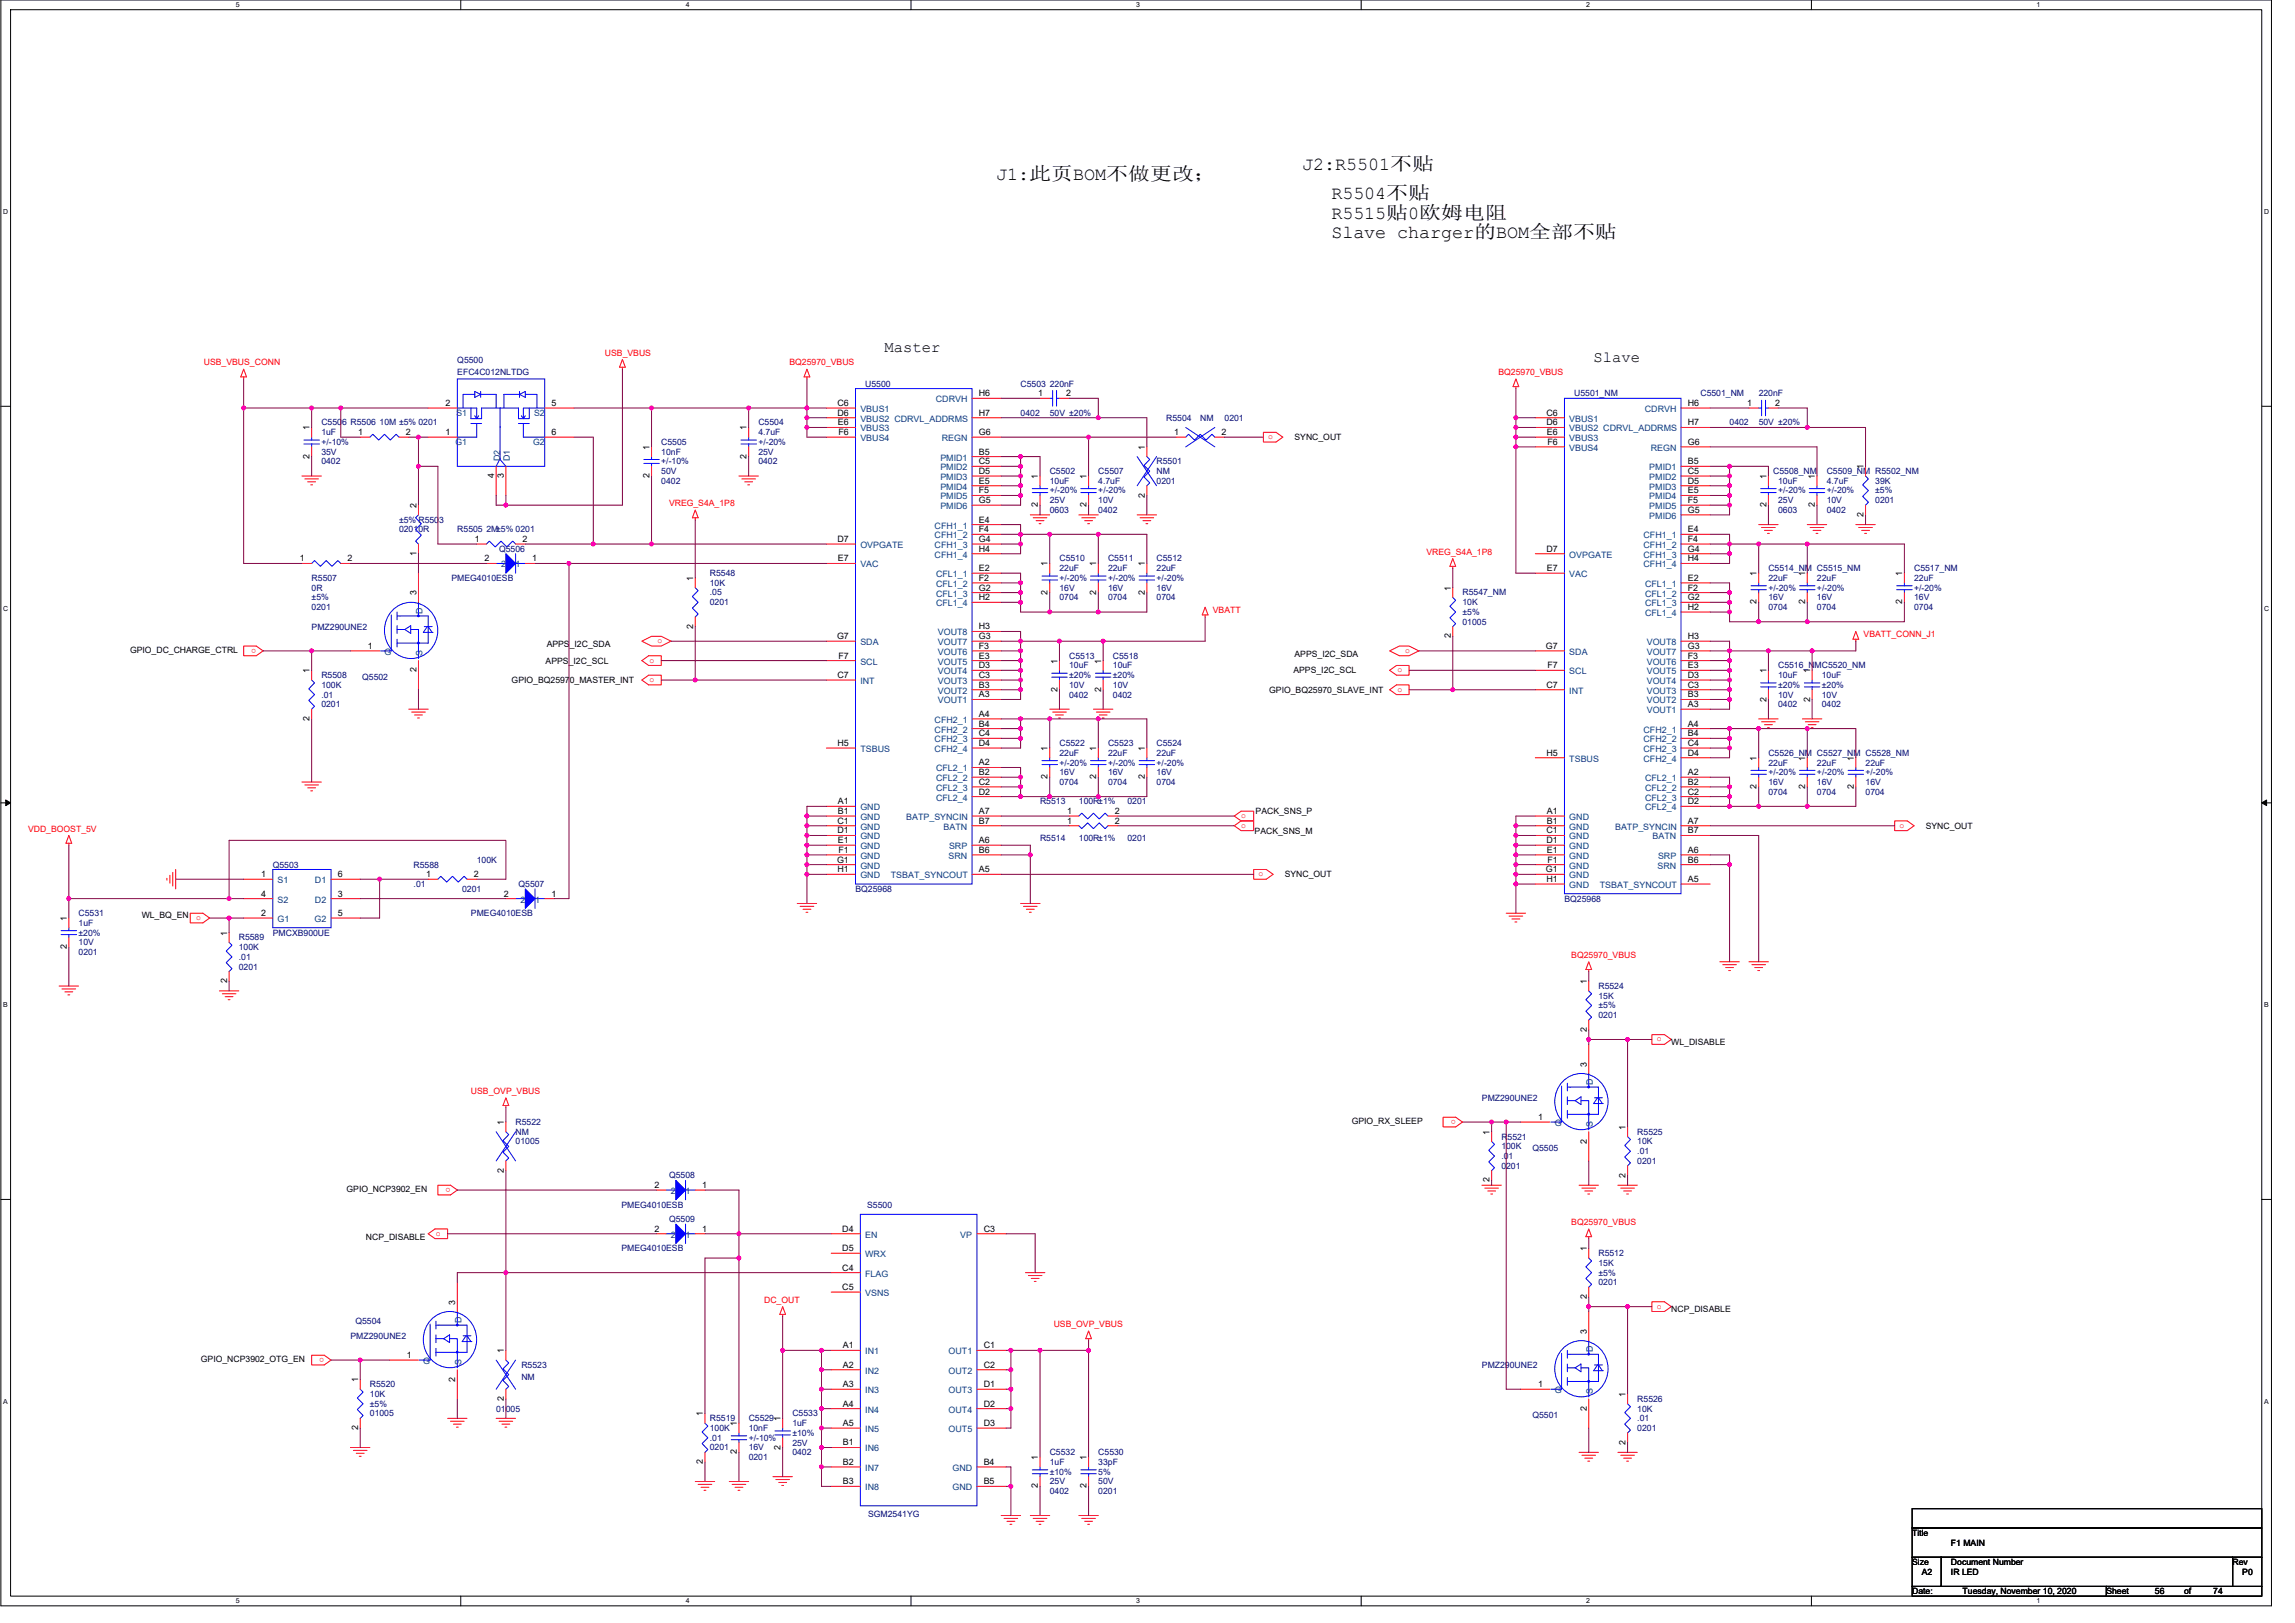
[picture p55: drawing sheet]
<svg xmlns="http://www.w3.org/2000/svg" width="420mm" height="297mm" viewBox="0 0 420 297" stroke-linecap="round" stroke-linejoin="round" font-family="sans-serif">
<defs><g id="words">
<g font-size="3.4">
<text x="182.4" y="32.9">J1:此页BOM不做更改；</text>
<text x="238.4" y="31.1">J2:R5501不贴</text>
<text x="243.7" y="36.5">R5504不贴</text>
<text x="243.7" y="40">R5515贴0欧姆电阻</text>
<text x="243.7" y="43.6">Slave charger的BOM全部不贴</text>
</g>
<g font-size="2.8">
<text x="162" y="64.5">Master</text>
<text x="291.7" y="66.3">Slave</text>
</g>
<g font-size="1.6" fill="#f00">
<text x="110.8" y="65.1">USB_VBUS</text>
<text x="37.3" y="66.8">USB_VBUS_CONN</text>
<text x="144.5" y="66.8">BQ25970_VBUS</text>
<text x="274.3" y="68.6">BQ25970_VBUS</text>
<text x="232.2" y="80.4">o</text>
<text x="122.5" y="92.6">VREG_S4A_1P8</text>
<text x="261.2" y="101.5">VREG_S4A_1P8</text>
<text x="222" y="112.2">VBATT</text>
<text x="46.9" y="118.7" transform="rotate(180 46.9 118.7)">o</text>
<text x="120.3" y="117.7">o</text>
<text x="257.2" y="119.5">o</text>
<text x="341.2" y="116.6">VBATT_CONN_J1</text>
<text x="118.9" y="121.3">o</text>
<text x="118.9" y="124.8">o</text>
<text x="255.8" y="123">o</text>
<text x="255.8" y="126.6">o</text>
<text x="227.2" y="149.7">o</text>
<text x="5.1" y="152.2">VDD_BOOST_5V</text>
<text x="227.2" y="151.5">o</text>
<text x="347.8" y="151.5">o</text>
<text x="230.4" y="160.4">o</text>
<text x="35.9" y="168.4">o</text>
<text x="287.7" y="175.3">BQ25970_VBUS</text>
<text x="303.3" y="190.6">o</text>
<text x="86.2" y="200.2">USB_OVP_VBUS</text>
<text x="266.5" y="204.9" transform="rotate(180 266.5 204.9)">o</text>
<text x="82.5" y="217.4" transform="rotate(180 82.5 217.4)">o</text>
<text x="79.8" y="226.2">o</text>
<text x="287.7" y="224.2">BQ25970_VBUS</text>
<text x="139.9" y="238.4">DC_OUT</text>
<text x="303.3" y="239.5">o</text>
<text x="192.9" y="242.9">USB_OVP_VBUS</text>
<text x="59.4" y="248.5" transform="rotate(180 59.4 248.5)">o</text>
</g>
<g font-size="1.6" fill="#000080">
<text x="83.7" y="66.5">Q5500</text>
<text x="83.7" y="68.6">EFC4C012NLTDG</text>
<text x="158.4" y="70.8">U5500</text>
<text x="186.8" y="70.8">C5503 220nF</text>
<text x="58.8" y="77.9">C5506 R5506 10M ±5% 0201</text>
<text x="138.8" y="77.9">C5504</text>
<text x="186.8" y="76.1">0402</text>
<text x="192.2" y="76.1">50V ±20%</text>
<text x="213.5" y="77">R5504</text>
<text x="219.7" y="77">NM</text>
<text x="224.2" y="77">0201</text>
<text x="288.2" y="72.5">U5501_NM</text>
<text x="311.3" y="72.5">C5501_NM</text>
<text x="316.6" y="77.9">0402</text>
<text x="322" y="72.5">220nF</text>
<text x="322" y="77.9">50V ±20%</text>
<text x="58.8" y="79.7">1uF</text>
<text x="58.8" y="83.2">35V</text>
<text x="58.8" y="81.4">+/-10%</text>
<text x="121.1" y="81.4">C5505</text>
<text x="121.1" y="83.2">10nF</text>
<text x="138.8" y="79.7">4.7uF</text>
<text x="138.8" y="83.2">25V</text>
<text x="138.8" y="81.4">+/-20%</text>
<text x="58.8" y="85">0402</text>
<text x="121.1" y="88.5">0402</text>
<text x="121.1" y="86.8">50V</text>
<text x="121.1" y="85">+/-10%</text>
<text x="138.8" y="85">0402</text>
<text x="192.2" y="86.8">C5502</text>
<text x="192.2" y="88.5">10uF</text>
<text x="201.1" y="86.8">C5507</text>
<text x="201.1" y="88.5">4.7uF</text>
<text x="211.7" y="85">R5501</text>
<text x="211.7" y="86.8">NM</text>
<text x="211.7" y="88.5">0201</text>
<text x="324.6" y="86.8">C5508_NM</text>
<text x="325.5" y="88.5">10uF</text>
<text x="334.4" y="86.8">C5509_NM R5502_NM</text>
<text x="334.4" y="88.5">4.7uF</text>
<text x="343.3" y="88.5">39K</text>
<text x="73.1" y="95.7">±5% R5503</text>
<text x="192.2" y="93.9">0603</text>
<text x="192.2" y="92.1">25V</text>
<text x="192.2" y="90.3">+/-20%</text>
<text x="201.1" y="93.9">0402</text>
<text x="201.1" y="92.1">10V</text>
<text x="201.1" y="90.3">+/-20%</text>
<text x="325.5" y="93.9">0603</text>
<text x="325.5" y="92.1">25V</text>
<text x="325.5" y="90.3">+/-20%</text>
<text x="334.4" y="93.9">0402</text>
<text x="334.4" y="92.1">10V</text>
<text x="334.4" y="90.3">+/-20%</text>
<text x="343.3" y="90.3">±5%</text>
<text x="343.3" y="92.1">0201</text>
<text x="73.1" y="97.4">02010R</text>
<text x="83.7" y="97.4">R5505 2M±5% 0201</text>
<text x="91.4" y="101">Q5506</text>
<text x="57.1" y="106.3">R5507</text>
<text x="82.7" y="106.3">PMEG4010ESB</text>
<text x="130" y="105.4">R5548</text>
<text x="130" y="107.2">10K</text>
<text x="194" y="102.8">C5510</text>
<text x="194" y="104.5">22uF</text>
<text x="194" y="106.3">+/-20%</text>
<text x="202.8" y="102.8">C5511</text>
<text x="202.8" y="104.5">22uF</text>
<text x="202.8" y="106.3">+/-20%</text>
<text x="211.7" y="102.8">C5512</text>
<text x="211.7" y="104.5">22uF</text>
<text x="211.7" y="106.3">+/-20%</text>
<text x="323.8" y="104.5">C5514_NM C5515_NM</text>
<text x="323.8" y="106.3">22uF</text>
<text x="332.6" y="106.3">22uF</text>
<text x="350.4" y="104.5">C5517_NM</text>
<text x="350.4" y="106.3">22uF</text>
<text x="57.1" y="108.1">0R</text>
<text x="57.1" y="109.9">±5%</text>
<text x="57.1" y="111.7">0201</text>
<text x="130" y="109">.05</text>
<text x="130" y="110.8">0201</text>
<text x="194" y="109.9">0704</text>
<text x="194" y="108.1">16V</text>
<text x="202.8" y="109.9">0704</text>
<text x="202.8" y="108.1">16V</text>
<text x="211.7" y="109.9">0704</text>
<text x="211.7" y="108.1">16V</text>
<text x="267.7" y="109">R5547_NM</text>
<text x="267.7" y="110.8">10K</text>
<text x="267.7" y="112.5">±5%</text>
<text x="323.8" y="111.7">0704</text>
<text x="323.8" y="109.9">16V</text>
<text x="323.8" y="108.1">+/-20%</text>
<text x="332.6" y="111.7">0704</text>
<text x="332.6" y="109.9">16V</text>
<text x="332.6" y="108.1">+/-20%</text>
<text x="350.4" y="111.7">0704</text>
<text x="350.4" y="109.9">16V</text>
<text x="350.4" y="108.1">+/-20%</text>
<text x="57.1" y="115.2">PMZ290UNE2</text>
<text x="267.7" y="114.3">01005</text>
<text x="58.8" y="124.1">R5508</text>
<text x="58.8" y="125.9">100K</text>
<text x="66.3" y="124.5">Q5502</text>
<text x="195.7" y="120.5">C5513</text>
<text x="195.7" y="122.3">10uF</text>
<text x="195.7" y="125.9">10V</text>
<text x="195.7" y="124.1">±20%</text>
<text x="203.7" y="120.5">C5518</text>
<text x="203.7" y="122.3">10uF</text>
<text x="203.7" y="125.9">10V</text>
<text x="203.7" y="124.1">±20%</text>
<text x="325.5" y="122.3">C5516_NMC5520_NM</text>
<text x="325.5" y="124.1">10uF</text>
<text x="325.5" y="125.9">±20%</text>
<text x="333.5" y="124.1">10uF</text>
<text x="333.5" y="125.9">±20%</text>
<text x="58.8" y="127.7">.01</text>
<text x="58.8" y="129.4">0201</text>
<text x="195.7" y="127.7">0402</text>
<text x="203.7" y="127.7">0402</text>
<text x="325.5" y="129.4">0402</text>
<text x="325.5" y="127.7">10V</text>
<text x="333.5" y="129.4">0402</text>
<text x="333.5" y="127.7">10V</text>
<text x="194" y="136.5">C5522</text>
<text x="202.8" y="136.5">C5523</text>
<text x="211.7" y="136.5">C5524</text>
<text x="194" y="138.3">22uF</text>
<text x="194" y="143.7">0704</text>
<text x="194" y="141.9">16V</text>
<text x="194" y="140.1">+/-20%</text>
<text x="202.8" y="138.3">22uF</text>
<text x="202.8" y="143.7">0704</text>
<text x="202.8" y="141.9">16V</text>
<text x="202.8" y="140.1">+/-20%</text>
<text x="211.7" y="138.3">22uF</text>
<text x="211.7" y="143.7">0704</text>
<text x="211.7" y="141.9">16V</text>
<text x="211.7" y="140.1">+/-20%</text>
<text x="323.8" y="138.3">C5526_NM C5527_NM C5528_NM</text>
<text x="323.8" y="140.1">22uF</text>
<text x="323.8" y="143.7">16V</text>
<text x="323.8" y="141.9">+/-20%</text>
<text x="332.6" y="140.1">22uF</text>
<text x="332.6" y="143.7">16V</text>
<text x="332.6" y="141.9">+/-20%</text>
<text x="341.5" y="140.1">22uF</text>
<text x="341.5" y="143.7">16V</text>
<text x="341.5" y="141.9">+/-20%</text>
<text x="190.4" y="147.2">R5513</text>
<text x="197.5" y="147.2">100R±1%</text>
<text x="206.4" y="147.2">0201</text>
<text x="323.8" y="145.4">0704</text>
<text x="332.6" y="145.4">0704</text>
<text x="341.5" y="145.4">0704</text>
<text x="190.4" y="154">R5514</text>
<text x="197.5" y="154">100R±1%</text>
<text x="206.4" y="154">0201</text>
<text x="49.9" y="158.8">Q5503</text>
<text x="75.7" y="158.8">R5588</text>
<text x="87.3" y="157.9">100K</text>
<text x="14.4" y="167.7">C5531</text>
<text x="75.7" y="162.3">.01</text>
<text x="84.6" y="163.2">0201</text>
<text x="86.2" y="167.7">PMEG4010ESB</text>
<text x="94.9" y="162.3">Q5507</text>
<text x="156.6" y="163.2">BQ25968</text>
<text x="286.4" y="165">BQ25968</text>
<text x="14.4" y="169.4">1uF</text>
<text x="14.4" y="173">10V</text>
<text x="14.4" y="171.2">±20%</text>
<text x="43.7" y="172.1">R5589</text>
<text x="43.7" y="173.9">100K</text>
<text x="49.9" y="171.2">PMCXB900UE</text>
<text x="14.4" y="174.8">0201</text>
<text x="43.7" y="175.7">.01</text>
<text x="43.7" y="177.4">0201</text>
<text x="292.6" y="181">R5524</text>
<text x="292.6" y="182.8">15K</text>
<text x="292.6" y="184.6">±5%</text>
<text x="292.6" y="186.3">0201</text>
<text x="271.3" y="201.4">PMZ290UNE2</text>
<text x="94.4" y="205.9">R5522</text>
<text x="94.4" y="207.7">NM</text>
<text x="94.4" y="209.4">01005</text>
<text x="274.9" y="208.6">R5521</text>
<text x="299.8" y="207.7">R5525</text>
<text x="299.8" y="209.4">10K</text>
<text x="122.5" y="215.7">Q5508</text>
<text x="274.9" y="210.3">100K</text>
<text x="274.9" y="212.1">.01</text>
<text x="274.9" y="213.9">0201</text>
<text x="280.6" y="210.7">Q5505</text>
<text x="299.8" y="211.2">.01</text>
<text x="299.8" y="213">0201</text>
<text x="113.8" y="221">PMEG4010ESB</text>
<text x="158.8" y="221.2">S5500</text>
<text x="122.5" y="223.7">Q5509</text>
<text x="113.8" y="229">PMEG4010ESB</text>
<text x="292.6" y="229.9">R5512</text>
<text x="292.6" y="231.7">15K</text>
<text x="292.6" y="233.4">±5%</text>
<text x="292.6" y="235.2">0201</text>
<text x="64.2" y="245">PMZ290UNE2</text>
<text x="65.1" y="242.3">Q5504</text>
<text x="95.5" y="250.3">R5523</text>
<text x="271.3" y="250.3">PMZ290UNE2</text>
<text x="67.7" y="253.9">R5520</text>
<text x="67.7" y="255.7">10K</text>
<text x="67.7" y="257.5">±5%</text>
<text x="95.5" y="252.5">NM</text>
<text x="299.8" y="256.6">R5526</text>
<text x="67.7" y="259.2">01005</text>
<text x="90.8" y="258.3">01005</text>
<text x="130" y="260.1">R5519</text>
<text x="130" y="261.9">100K</text>
<text x="130" y="263.7">.01</text>
<text x="137.1" y="260.1">C5529</text>
<text x="137.1" y="261.9">10nF</text>
<text x="137.1" y="263.7">+/-10%</text>
<text x="145.1" y="259.2">C5533</text>
<text x="145.1" y="261">1uF</text>
<text x="145.1" y="262.8">±10%</text>
<text x="280.6" y="259.6">Q5501</text>
<text x="299.8" y="258.3">10K</text>
<text x="299.8" y="260.1">.01</text>
<text x="299.8" y="261.9">0201</text>
<text x="130" y="265.5">0201</text>
<text x="137.1" y="267.2">0201</text>
<text x="137.1" y="265.5">16V</text>
<text x="145.1" y="266.3">0402</text>
<text x="145.1" y="264.6">25V</text>
<text x="192.2" y="266.3">C5532</text>
<text x="192.2" y="268.1">1uF</text>
<text x="192.2" y="269.9">±10%</text>
<text x="201.1" y="266.3">C5530</text>
<text x="201.1" y="268.1">33pF</text>
<text x="201.1" y="269.9">5%</text>
<text x="192.2" y="273.5">0402</text>
<text x="192.2" y="271.7">25V</text>
<text x="201.1" y="273.5">0201</text>
<text x="201.1" y="271.7">50V</text>
<text x="158.9" y="277.7">SGM2541YG</text>
</g>
<g font-size="1.6">
<text x="81.6" y="74.3">2</text>
<text x="101" y="74.3">5</text>
<text x="153.3" y="74.3">C6</text>
<text x="153.3" y="76.1">D6</text>
<text x="153.4" y="77.9">E6</text>
<text x="179.2" y="72.5">H6</text>
<text x="179.2" y="76.1">H7</text>
<text x="190" y="72.5">1</text>
<text x="195.2" y="72.5">2</text>
<text x="283.1" y="76.1">C6</text>
<text x="283.1" y="77.9">D6</text>
<text x="309" y="74.3">H6</text>
<text x="309" y="77.9">H7</text>
<text x="319.8" y="74.3">1</text>
<text x="325" y="74.3">2</text>
<text x="56.7" y="83.9" transform="rotate(-90 56.7 83.9)">2</text>
<text x="56.7" y="78.8" transform="rotate(-90 56.7 78.8)">1</text>
<text x="65.6" y="79.6">1</text>
<text x="74.3" y="79.6">2</text>
<text x="81.6" y="79.6">1</text>
<text x="101" y="79.6">6</text>
<text x="118.9" y="82.3" transform="rotate(-90 118.9 82.3)">1</text>
<text x="136.7" y="83.9" transform="rotate(-90 136.7 83.9)">2</text>
<text x="136.7" y="78.8" transform="rotate(-90 136.7 78.8)">1</text>
<text x="153.5" y="79.6">F6</text>
<text x="179.2" y="79.6">G6</text>
<text x="179.2" y="83.2">B5</text>
<text x="209.6" y="82.3" transform="rotate(-90 209.6 82.3)">1</text>
<text x="214.9" y="79.6">1</text>
<text x="223.7" y="79.6">2</text>
<text x="237" y="80.5">SYNC_OUT</text>
<text x="283.2" y="79.6">E6</text>
<text x="283.3" y="81.4">F6</text>
<text x="309" y="81.4">G6</text>
<text x="90.5" y="87.5" transform="rotate(-90 90.5 87.5)">4</text>
<text x="92.2" y="87.5" transform="rotate(-90 92.2 87.5)">3</text>
<text x="118.9" y="87.5" transform="rotate(-90 118.9 87.5)">2</text>
<text x="179.2" y="85">C5</text>
<text x="179.2" y="86.7">D5</text>
<text x="179.2" y="88.5">E5</text>
<text x="190" y="87.7" transform="rotate(-90 190 87.7)">1</text>
<text x="198.9" y="87.7" transform="rotate(-90 198.9 87.7)">1</text>
<text x="309" y="85">B5</text>
<text x="309" y="86.7">C5</text>
<text x="309" y="88.5">D5</text>
<text x="323.4" y="87.7" transform="rotate(-90 323.4 87.7)">1</text>
<text x="332.3" y="87.7" transform="rotate(-90 332.3 87.7)">1</text>
<text x="341.2" y="85.9" transform="rotate(-90 341.2 85.9)">1</text>
<text x="76.2" y="93" transform="rotate(-90 76.2 93)">2</text>
<text x="179.2" y="95.6">E4</text>
<text x="179.2" y="90.3">F5</text>
<text x="179.2" y="92.1">G5</text>
<text x="190" y="92.8" transform="rotate(-90 190 92.8)">2</text>
<text x="198.9" y="92.8" transform="rotate(-90 198.9 92.8)">2</text>
<text x="209.6" y="91.1" transform="rotate(-90 209.6 91.1)">2</text>
<text x="309" y="90.3">E5</text>
<text x="309" y="92.1">F5</text>
<text x="309" y="93.9">G5</text>
<text x="323.4" y="92.8" transform="rotate(-90 323.4 92.8)">2</text>
<text x="332.3" y="92.8" transform="rotate(-90 332.3 92.8)">2</text>
<text x="341.2" y="94.6" transform="rotate(-90 341.2 94.6)">2</text>
<text x="76.2" y="101.7" transform="rotate(-90 76.2 101.7)">1</text>
<text x="86.9" y="99.2">1</text>
<text x="95.6" y="99.2">2</text>
<text x="153.3" y="99.2">D7</text>
<text x="179.2" y="97.4">F4</text>
<text x="179.2" y="99.2">G4</text>
<text x="179.2" y="101">H4</text>
<text x="283.1" y="101">D7</text>
<text x="309" y="97.4">E4</text>
<text x="309" y="99.2">F4</text>
<text x="309" y="101">G4</text>
<text x="54.9" y="102.7">1</text>
<text x="63.6" y="102.7">2</text>
<text x="88.7" y="102.7">2</text>
<text x="97.4" y="102.7">1</text>
<text x="126.9" y="106.3" transform="rotate(-90 126.9 106.3)">1</text>
<text x="153.4" y="102.7">E7</text>
<text x="179.2" y="104.5">E2</text>
<text x="179.2" y="106.3">F2</text>
<text x="191.8" y="103.7" transform="rotate(-90 191.8 103.7)">1</text>
<text x="200.7" y="103.7" transform="rotate(-90 200.7 103.7)">1</text>
<text x="209.6" y="103.7" transform="rotate(-90 209.6 103.7)">1</text>
<text x="283.2" y="104.5">E7</text>
<text x="309" y="106.3">E2</text>
<text x="309" y="102.7">H4</text>
<text x="321.6" y="105.4" transform="rotate(-90 321.6 105.4)">1</text>
<text x="330.5" y="105.4" transform="rotate(-90 330.5 105.4)">1</text>
<text x="348.3" y="105.4" transform="rotate(-90 348.3 105.4)">1</text>
<text x="76.2" y="109" transform="rotate(-90 76.2 109)">3</text>
<text x="179.2" y="108.1">G2</text>
<text x="179.2" y="109.9">H2</text>
<text x="191.8" y="108.8" transform="rotate(-90 191.8 108.8)">2</text>
<text x="200.7" y="108.8" transform="rotate(-90 200.7 108.8)">2</text>
<text x="209.6" y="108.8" transform="rotate(-90 209.6 108.8)">2</text>
<text x="265.6" y="108.1" transform="rotate(-90 265.6 108.1)">1</text>
<text x="309" y="108.1">F2</text>
<text x="309" y="109.9">G2</text>
<text x="309" y="111.6">H2</text>
<text x="321.6" y="110.6" transform="rotate(-90 321.6 110.6)">2</text>
<text x="330.5" y="110.6" transform="rotate(-90 330.5 110.6)">2</text>
<text x="348.3" y="110.6" transform="rotate(-90 348.3 110.6)">2</text>
<text x="23.8" y="119.5">GPIO_DC_CHARGE_CTRL</text>
<text x="67.4" y="118.7">1</text>
<text x="100.1" y="118.4">APPS_I2C_SDA</text>
<text x="126.9" y="115.1" transform="rotate(-90 126.9 115.1)">2</text>
<text x="153.2" y="117">G7</text>
<text x="179.2" y="118.7">F3</text>
<text x="179.2" y="117">G3</text>
<text x="179.2" y="115.2">H3</text>
<text x="265.6" y="116.8" transform="rotate(-90 265.6 116.8)">2</text>
<text x="283" y="118.7">G7</text>
<text x="309" y="118.7">G3</text>
<text x="309" y="117">H3</text>
<text x="56.7" y="123.2" transform="rotate(-90 56.7 123.2)">1</text>
<text x="76.2" y="123.1" transform="rotate(-90 76.2 123.1)">2</text>
<text x="93.7" y="125">GPIO_BQ25970_MASTER_INT</text>
<text x="99.9" y="121.4">APPS_I2C_SCL</text>
<text x="153.3" y="124.1">C7</text>
<text x="153.5" y="120.5">F7</text>
<text x="179.2" y="125.9">B3</text>
<text x="179.2" y="124.1">C3</text>
<text x="179.2" y="122.3">D3</text>
<text x="179.2" y="120.5">E3</text>
<text x="193.6" y="121.4" transform="rotate(-90 193.6 121.4)">1</text>
<text x="201.6" y="121.4" transform="rotate(-90 201.6 121.4)">1</text>
<text x="236.8" y="123.2">APPS_I2C_SCL</text>
<text x="237" y="120.2">APPS_I2C_SDA</text>
<text x="283.1" y="125.9">C7</text>
<text x="283.3" y="122.3">F7</text>
<text x="309" y="125.9">C3</text>
<text x="309" y="124.1">D3</text>
<text x="309" y="122.3">E3</text>
<text x="309" y="120.5">F3</text>
<text x="323.4" y="123.2" transform="rotate(-90 323.4 123.2)">1</text>
<text x="331.4" y="123.2" transform="rotate(-90 331.4 123.2)">1</text>
<text x="56.7" y="132" transform="rotate(-90 56.7 132)">2</text>
<text x="179.2" y="131.2">A4</text>
<text x="179.2" y="127.6">A3</text>
<text x="193.6" y="126.6" transform="rotate(-90 193.6 126.6)">2</text>
<text x="201.6" y="126.6" transform="rotate(-90 201.6 126.6)">2</text>
<text x="232.4" y="126.8">GPIO_BQ25970_SLAVE_INT</text>
<text x="309" y="129.4">A3</text>
<text x="309" y="127.6">B3</text>
<text x="323.4" y="128.4" transform="rotate(-90 323.4 128.4)">2</text>
<text x="331.4" y="128.4" transform="rotate(-90 331.4 128.4)">2</text>
<text x="153.3" y="136.5">H5</text>
<text x="179.2" y="133">B4</text>
<text x="179.2" y="134.7">C4</text>
<text x="179.2" y="136.5">D4</text>
<text x="191.8" y="137.4" transform="rotate(-90 191.8 137.4)">1</text>
<text x="200.7" y="137.4" transform="rotate(-90 200.7 137.4)">1</text>
<text x="209.6" y="137.4" transform="rotate(-90 209.6 137.4)">1</text>
<text x="309" y="133">A4</text>
<text x="309" y="134.7">B4</text>
<text x="309" y="136.5">C4</text>
<text x="179.2" y="140.1">A2</text>
<text x="179.2" y="141.9">B2</text>
<text x="179.2" y="143.6">C2</text>
<text x="191.8" y="142.6" transform="rotate(-90 191.8 142.6)">2</text>
<text x="200.7" y="142.6" transform="rotate(-90 200.7 142.6)">2</text>
<text x="209.6" y="142.6" transform="rotate(-90 209.6 142.6)">2</text>
<text x="283.1" y="138.3">H5</text>
<text x="309" y="141.9">A2</text>
<text x="309" y="143.6">B2</text>
<text x="309" y="138.3">D4</text>
<text x="321.6" y="139.2" transform="rotate(-90 321.6 139.2)">1</text>
<text x="330.5" y="139.2" transform="rotate(-90 330.5 139.2)">1</text>
<text x="339.4" y="139.2" transform="rotate(-90 339.4 139.2)">1</text>
<text x="153.4" y="147.2">A1</text>
<text x="153.4" y="149">B1</text>
<text x="179.2" y="145.4">D2</text>
<text x="179.2" y="149">A7</text>
<text x="195.4" y="149">1</text>
<text x="204.1" y="149">2</text>
<text x="229.9" y="149">PACK_SNS_P</text>
<text x="283.2" y="149">A1</text>
<text x="309" y="145.4">C2</text>
<text x="309" y="147.2">D2</text>
<text x="321.6" y="144.4" transform="rotate(-90 321.6 144.4)">2</text>
<text x="330.5" y="144.4" transform="rotate(-90 330.5 144.4)">2</text>
<text x="339.4" y="144.4" transform="rotate(-90 339.4 144.4)">2</text>
<text x="153.3" y="150.7">C1</text>
<text x="153.3" y="152.5">D1</text>
<text x="153.4" y="154.3">E1</text>
<text x="179.2" y="154.3">A6</text>
<text x="179.2" y="150.7">B7</text>
<text x="195.4" y="150.7">1</text>
<text x="204.1" y="150.7">2</text>
<text x="229.7" y="152.5">PACK_SNS_M</text>
<text x="283.1" y="152.5">C1</text>
<text x="283.1" y="154.3">D1</text>
<text x="283.2" y="150.7">B1</text>
<text x="309" y="152.5">B7</text>
<text x="309" y="150.7">A7</text>
<text x="352.6" y="151.7">SYNC_OUT</text>
<text x="47.8" y="160.5">1</text>
<text x="61.9" y="160.5">6</text>
<text x="78" y="160.5">1</text>
<text x="86.8" y="160.5">2</text>
<text x="153.2" y="157.9">G1</text>
<text x="153.3" y="159.6">H1</text>
<text x="153.5" y="156.1">F1</text>
<text x="179.2" y="156.1">B6</text>
<text x="179.2" y="159.6">A5</text>
<text x="235.2" y="160.5">SYNC_OUT</text>
<text x="283" y="159.6">G1</text>
<text x="283.1" y="161.4">H1</text>
<text x="283.2" y="156.1">E1</text>
<text x="283.3" y="157.9">F1</text>
<text x="309" y="156.1">A6</text>
<text x="309" y="157.9">B6</text>
<text x="309" y="161.4">A5</text>
<text x="47.8" y="167.6">2</text>
<text x="47.8" y="164.1">4</text>
<text x="61.9" y="167.6">5</text>
<text x="61.9" y="164.1">3</text>
<text x="92.3" y="164.1">2</text>
<text x="101" y="164.1">1</text>
<text x="12.2" y="173.7" transform="rotate(-90 12.2 173.7)">2</text>
<text x="12.2" y="168.6" transform="rotate(-90 12.2 168.6)">1</text>
<text x="25.9" y="168">WL_BQ_EN</text>
<text x="41.6" y="171.2" transform="rotate(-90 41.6 171.2)">1</text>
<text x="41.6" y="180" transform="rotate(-90 41.6 180)">2</text>
<text x="290.5" y="180.1" transform="rotate(-90 290.5 180.1)">1</text>
<text x="290.5" y="188.8" transform="rotate(-90 290.5 188.8)">2</text>
<text x="306" y="191.3">WL_DISABLE</text>
<text x="290.5" y="195.2" transform="rotate(-90 290.5 195.2)">3</text>
<text x="92.2" y="205.9" transform="rotate(-90 92.2 205.9)">1</text>
<text x="247.5" y="205.7">GPIO_RX_SLEEP</text>
<text x="272.7" y="207.7" transform="rotate(-90 272.7 207.7)">1</text>
<text x="281.6" y="205">1</text>
<text x="290.5" y="209.3" transform="rotate(-90 290.5 209.3)">2</text>
<text x="297.6" y="206.8" transform="rotate(-90 297.6 206.8)">1</text>
<text x="92.2" y="214.6" transform="rotate(-90 92.2 214.6)">2</text>
<text x="297.6" y="215.5" transform="rotate(-90 297.6 215.5)">2</text>
<text x="63.4" y="218.2">GPIO_NCP3902_EN</text>
<text x="119.8" y="217.4">2</text>
<text x="128.5" y="217.4">1</text>
<text x="272.7" y="216.4" transform="rotate(-90 272.7 216.4)">2</text>
<text x="67" y="226.9">NCP_DISABLE</text>
<text x="119.8" y="225.4">2</text>
<text x="128.5" y="225.4">1</text>
<text x="154.2" y="225.4">D4</text>
<text x="180.1" y="225.4">C3</text>
<text x="154.2" y="229">D5</text>
<text x="154.2" y="232.5">C4</text>
<text x="290.5" y="229" transform="rotate(-90 290.5 229)">1</text>
<text x="83.3" y="238.8" transform="rotate(-90 83.3 238.8)">3</text>
<text x="154.2" y="236.1">C5</text>
<text x="290.5" y="237.7" transform="rotate(-90 290.5 237.7)">2</text>
<text x="290.5" y="244.1" transform="rotate(-90 290.5 244.1)">3</text>
<text x="306" y="240.2">NCP_DISABLE</text>
<text x="36.8" y="249.3">GPIO_NCP3902_OTG_EN</text>
<text x="74.5" y="248.5">1</text>
<text x="92.2" y="247.7" transform="rotate(-90 92.2 247.7)">1</text>
<text x="154.3" y="246.8">A1</text>
<text x="154.3" y="250.3">A2</text>
<text x="180.1" y="246.8">C1</text>
<text x="180.1" y="250.3">C2</text>
<text x="65.6" y="253" transform="rotate(-90 65.6 253)">1</text>
<text x="83.3" y="252.9" transform="rotate(-90 83.3 252.9)">2</text>
<text x="92.2" y="256.4" transform="rotate(-90 92.2 256.4)">2</text>
<text x="154.3" y="253.9">A3</text>
<text x="154.3" y="257.4">A4</text>
<text x="180.1" y="253.9">D1</text>
<text x="180.1" y="257.4">D2</text>
<text x="281.6" y="253.9">1</text>
<text x="297.6" y="255.7" transform="rotate(-90 297.6 255.7)">1</text>
<text x="65.6" y="261.7" transform="rotate(-90 65.6 261.7)">2</text>
<text x="128.7" y="259.2" transform="rotate(-90 128.7 259.2)">1</text>
<text x="134.9" y="261" transform="rotate(-90 134.9 261)">1</text>
<text x="142.9" y="260.1" transform="rotate(-90 142.9 260.1)">1</text>
<text x="154.3" y="261">A5</text>
<text x="180.1" y="261">D3</text>
<text x="290.5" y="258.2" transform="rotate(-90 290.5 258.2)">2</text>
<text x="128.7" y="268" transform="rotate(-90 128.7 268)">2</text>
<text x="134.9" y="266.2" transform="rotate(-90 134.9 266.2)">2</text>
<text x="142.9" y="265.3" transform="rotate(-90 142.9 265.3)">2</text>
<text x="154.3" y="264.5">B1</text>
<text x="154.3" y="268.1">B2</text>
<text x="180.1" y="268.1">B4</text>
<text x="190" y="267.2" transform="rotate(-90 190 267.2)">1</text>
<text x="198.9" y="267.2" transform="rotate(-90 198.9 267.2)">1</text>
<text x="297.6" y="264.4" transform="rotate(-90 297.6 264.4)">2</text>
<text x="154.3" y="271.7">B3</text>
<text x="180.1" y="271.7">B5</text>
<text x="190" y="272.4" transform="rotate(-90 190 272.4)">2</text>
<text x="198.9" y="272.4" transform="rotate(-90 198.9 272.4)">2</text>
<text x="350.1" y="281.1">Title</text>
<text x="350.1" y="286.4">Size</text>
<text x="357.2" y="286.4">Document Number</text>
<text x="357.2" y="282.9">F1 MAIN</text>
<text x="408.7" y="286.4">Rev</text>
<text x="350.1" y="291.8">Date:</text>
<text x="351.8" y="288.2">A2</text>
<text x="357.2" y="288.2">IR LED</text>
<text x="359.3" y="291.8">Tuesday, November 10, 2020</text>
<text x="385.6" y="291.8">Sheet</text>
<text x="394.5" y="291.8">56</text>
<text x="399.8" y="291.8">of</text>
<text x="405.2" y="291.8">74</text>
<text x="410.5" y="288.2">P0</text>
</g>
<g font-size="1.6" fill="#004080">
<text x="83.6" y="76.1">S1</text>
<text x="97.8" y="76.1">S2</text>
<text x="157.5" y="75.4">VBUS1</text>
<text x="157.5" y="77.2">VBUS2 CDRVL_ADDRMS</text>
<text x="171.3" y="73.6">CDRVH</text>
<text x="287.3" y="77.2">VBUS1</text>
<text x="301.1" y="75.4">CDRVH</text>
<text x="83.4" y="81.4">G1</text>
<text x="97.6" y="81.4">G2</text>
<text x="157.5" y="79">VBUS3</text>
<text x="157.5" y="80.7">VBUS4</text>
<text x="172.4" y="80.7">REGN</text>
<text x="287.3" y="79">VBUS2 CDRVL_ADDRMS</text>
<text x="287.3" y="80.7">VBUS3</text>
<text x="287.3" y="82.5">VBUS4</text>
<text x="302.2" y="82.5">REGN</text>
<text x="91.6" y="84.5" transform="rotate(-90 91.6 84.5)">D2</text>
<text x="93.4" y="84.5" transform="rotate(-90 93.4 84.5)">D1</text>
<text x="172.2" y="84.3">PMID1</text>
<text x="172.2" y="86.1">PMID2</text>
<text x="172.2" y="87.8">PMID3</text>
<text x="172.2" y="89.6">PMID4</text>
<text x="302" y="86.1">PMID1</text>
<text x="302" y="87.8">PMID2</text>
<text x="302" y="89.6">PMID3</text>
<text x="172.2" y="91.4">PMID5</text>
<text x="172.2" y="93.2">PMID6</text>
<text x="302" y="91.4">PMID4</text>
<text x="302" y="93.2">PMID5</text>
<text x="302" y="95">PMID6</text>
<text x="157.5" y="100.3">OVPGATE</text>
<text x="171.1" y="96.7">CFH1_1</text>
<text x="171.1" y="98.5">CFH1_2</text>
<text x="171.1" y="100.3">CFH1_3</text>
<text x="300.9" y="98.5">CFH1_1</text>
<text x="300.9" y="100.3">CFH1_2</text>
<text x="91.7" y="103.8">2</text>
<text x="94.4" y="103.8">1</text>
<text x="157.5" y="103.8">VAC</text>
<text x="171.1" y="102.1">CFH1_4</text>
<text x="171.4" y="105.6">CFL1_1</text>
<text x="171.4" y="107.4">CFL1_2</text>
<text x="287.3" y="102.1">OVPGATE</text>
<text x="287.3" y="105.6">VAC</text>
<text x="300.9" y="102.1">CFH1_3</text>
<text x="300.9" y="103.8">CFH1_4</text>
<text x="301.2" y="107.4">CFL1_1</text>
<text x="77.4" y="112.3" transform="rotate(-90 77.4 112.3)">D</text>
<text x="171.4" y="109.2">CFL1_3</text>
<text x="171.4" y="111">CFL1_4</text>
<text x="301.2" y="109.2">CFL1_2</text>
<text x="301.2" y="111">CFL1_3</text>
<text x="301.2" y="112.7">CFL1_4</text>
<text x="70.4" y="119.8">G</text>
<text x="157.5" y="118.1">SDA</text>
<text x="171.7" y="119.8">VOUT6</text>
<text x="171.7" y="118.1">VOUT7</text>
<text x="171.7" y="116.3">VOUT8</text>
<text x="287.3" y="119.8">SDA</text>
<text x="301.5" y="119.8">VOUT7</text>
<text x="301.5" y="118.1">VOUT8</text>
<text x="77.4" y="120" transform="rotate(-90 77.4 120)">S</text>
<text x="157.5" y="125.2">INT</text>
<text x="157.5" y="121.6">SCL</text>
<text x="171.7" y="125.2">VOUT3</text>
<text x="171.7" y="123.4">VOUT4</text>
<text x="171.7" y="121.6">VOUT5</text>
<text x="287.3" y="123.4">SCL</text>
<text x="301.5" y="125.2">VOUT4</text>
<text x="301.5" y="123.4">VOUT5</text>
<text x="301.5" y="121.6">VOUT6</text>
<text x="171.7" y="128.7">VOUT1</text>
<text x="171.7" y="127">VOUT2</text>
<text x="287.3" y="127">INT</text>
<text x="301.5" y="130.5">VOUT1</text>
<text x="301.5" y="128.7">VOUT2</text>
<text x="301.5" y="127">VOUT3</text>
<text x="157.5" y="137.6">TSBUS</text>
<text x="171.1" y="132.3">CFH2_1</text>
<text x="171.1" y="134.1">CFH2_2</text>
<text x="171.1" y="135.8">CFH2_3</text>
<text x="171.1" y="137.6">CFH2_4</text>
<text x="300.9" y="134.1">CFH2_1</text>
<text x="300.9" y="135.8">CFH2_2</text>
<text x="300.9" y="137.6">CFH2_3</text>
<text x="171.4" y="141.2">CFL2_1</text>
<text x="171.4" y="143">CFL2_2</text>
<text x="287.3" y="139.4">TSBUS</text>
<text x="300.9" y="139.4">CFH2_4</text>
<text x="301.2" y="143">CFL2_1</text>
<text x="157.5" y="148.3">GND</text>
<text x="171.4" y="144.7">CFL2_3</text>
<text x="171.4" y="146.5">CFL2_4</text>
<text x="301.2" y="144.7">CFL2_2</text>
<text x="301.2" y="146.5">CFL2_3</text>
<text x="301.2" y="148.3">CFL2_4</text>
<text x="157.5" y="150.1">GND</text>
<text x="157.5" y="151.8">GND</text>
<text x="157.5" y="153.6">GND</text>
<text x="157.5" y="155.4">GND</text>
<text x="165.9" y="150.1">BATP_SYNCIN</text>
<text x="172.8" y="151.8">BATN</text>
<text x="173.7" y="155.4">SRP</text>
<text x="287.3" y="150.1">GND</text>
<text x="287.3" y="151.8">GND</text>
<text x="287.3" y="153.6">GND</text>
<text x="287.3" y="155.4">GND</text>
<text x="295.7" y="151.8">BATP_SYNCIN</text>
<text x="302.5" y="153.6">BATN</text>
<text x="50.8" y="161.6">S1</text>
<text x="57.7" y="161.6">D1</text>
<text x="157.5" y="157.2">GND</text>
<text x="157.5" y="159">GND</text>
<text x="157.5" y="160.7">GND</text>
<text x="163.1" y="160.7">TSBAT_SYNCOUT</text>
<text x="173.7" y="157.2">SRN</text>
<text x="287.3" y="157.2">GND</text>
<text x="287.3" y="159">GND</text>
<text x="287.3" y="160.7">GND</text>
<text x="303.5" y="159">SRN</text>
<text x="303.5" y="157.2">SRP</text>
<text x="50.8" y="165.2">S2</text>
<text x="57.7" y="165.2">D2</text>
<text x="95.3" y="165.2">2</text>
<text x="97.9" y="165.2">1</text>
<text x="287.3" y="162.5">GND</text>
<text x="292.9" y="162.5">TSBAT_SYNCOUT</text>
<text x="50.8" y="168.7">G1</text>
<text x="57.6" y="168.7">G2</text>
<text x="291.6" y="198.5" transform="rotate(-90 291.6 198.5)">D</text>
<text x="284.6" y="206.1">G</text>
<text x="291.6" y="206.2" transform="rotate(-90 291.6 206.2)">S</text>
<text x="122.8" y="218.5">2</text>
<text x="125.5" y="218.5">1</text>
<text x="122.8" y="226.5">2</text>
<text x="125.5" y="226.5">1</text>
<text x="158.4" y="226.5">EN</text>
<text x="175.8" y="226.5">VP</text>
<text x="158.4" y="230.1">WRX</text>
<text x="158.4" y="233.6">FLAG</text>
<text x="158.4" y="237.2">VSNS</text>
<text x="84.5" y="242.1" transform="rotate(-90 84.5 242.1)">D</text>
<text x="77.5" y="249.6">G</text>
<text x="84.5" y="249.8" transform="rotate(-90 84.5 249.8)">S</text>
<text x="158.4" y="247.9">IN1</text>
<text x="158.4" y="251.4">IN2</text>
<text x="173.7" y="247.9">OUT1</text>
<text x="173.7" y="251.4">OUT2</text>
<text x="291.6" y="247.4" transform="rotate(-90 291.6 247.4)">D</text>
<text x="158.4" y="255">IN3</text>
<text x="173.7" y="255">OUT3</text>
<text x="284.6" y="255">G</text>
<text x="291.6" y="255.1" transform="rotate(-90 291.6 255.1)">S</text>
<text x="158.4" y="258.5">IN4</text>
<text x="158.4" y="262.1">IN5</text>
<text x="173.7" y="258.5">OUT4</text>
<text x="173.7" y="262.1">OUT5</text>
<text x="158.4" y="265.6">IN6</text>
<text x="158.4" y="269.2">IN7</text>
<text x="174.4" y="269.2">GND</text>
<text x="158.4" y="272.8">IN8</text>
<text x="174.4" y="272.8">GND</text>
</g>
<g font-size="1.3">
<text x="43.1" y="1.3">5</text>
<text x="125.6" y="1.3">4</text>
<text x="208" y="1.3">3</text>
<text x="290.4" y="1.3">2</text>
<text x="372.8" y="1.3">1</text>
<text x=".6" y="39.2">D</text>
<text x="414.5" y="39.2">D</text>
<text x=".6" y="111.8">C</text>
<text x="414.5" y="111.8">C</text>
<text x=".6" y="184.4">B</text>
<text x="414.5" y="184.4">B</text>
<text x=".6" y="256.9">A</text>
<text x="414.5" y="256.9">A</text>
<text x="43.1" y="293.5">5</text>
<text x="125.6" y="293.5">4</text>
<text x="208" y="293.5">3</text>
<text x="290.4" y="293.5">2</text>
<text x="372.8" y="293.5">1</text>
</g>
</g></defs>
<path d="M.2 0h415.7v293.9h-415.7zM1.9 1.8h412.2v290.3h-412.2z" fill="none" stroke="#000" stroke-width=".18"/>
<g fill="#fff">
<path d="M43.1 .2h.7v1.4h-.7z"/>
<path d="M43.1 292.3h.7v1.4h-.7z"/>
</g>
<path d="M84.4 0v1.8M84.4 292.1v1.8" fill="none" stroke="#000" stroke-width=".18"/>
<g fill="#fff">
<path d="M125.6 .2h.7v1.4h-.7z"/>
<path d="M125.6 292.3h.7v1.4h-.7z"/>
</g>
<path d="M166.8 0v1.8M166.8 292.1v1.8" fill="none" stroke="#000" stroke-width=".18"/>
<g fill="#fff">
<path d="M208 .2h.7v1.4h-.7z"/>
<path d="M208 292.3h.7v1.4h-.7z"/>
</g>
<path d="M249.2 0v1.8M249.2 292.1v1.8" fill="none" stroke="#000" stroke-width=".18"/>
<g fill="#fff">
<path d="M290.4 .2h.7v1.4h-.7z"/>
<path d="M290.4 292.3h.7v1.4h-.7z"/>
</g>
<path d="M331.6 0v1.8M331.6 292.1v1.8" fill="none" stroke="#000" stroke-width=".18"/>
<g fill="#fff">
<path d="M372.8 .2h.7v1.4h-.7z"/>
<path d="M372.8 292.3h.7v1.4h-.7z"/>
<path d="M.6 38.1h.9v1.4h-.9z"/>
<path d="M414.5 38.1h.9v1.4h-.9z"/>
<path d="M.6 110.6h.9v1.5h-.9z"/>
<path d="M414.5 110.6h.9v1.5h-.9z"/>
</g>
<path d="M.2 74.4h1.7M414.1 74.4h1.8" fill="none" stroke="#000" stroke-width=".18"/>
<g fill="#fff">
<path d="M.6 183.2h.8v1.4h-.8z"/>
<path d="M414.5 183.2h.9v1.4h-.9z"/>
</g>
<path d="M.2 146.9h1.7M414.1 146.9h1.8" fill="none" stroke="#000" stroke-width=".18"/>
<path d="M1 146.4l.9 .5-.9 .5zM414.1 146.9l.9-.5v1z" fill="#000" stroke="#000" stroke-width=".18"/>
<g fill="#fff">
<path d="M.6 255.8h.8v1.4h-.8z"/>
<path d="M414.5 255.8h.9v1.4h-.9z"/>
</g>
<path d="M.2 219.5h1.7M414.1 219.5h1.8M350.1 276.1h64v3.6h-64zM350.1 279.7h64v5.3h-64zM350.1 285h5.3v5.3h-5.3zM350.1 290.3h35.5v1.8h-35.5zM355.4 285h53.3v5.3h-53.3zM385.6 290.3h28.5v1.8h-28.5zM408.7 285h5.4v5.3h-5.4z" fill="none" stroke="#000" stroke-width=".18"/>
<g fill="none" stroke="#f00" stroke-width=".18">
<path d="M44.6 67.6l.5 1.4h-1zM44.6 69v.3M57.1 78.2v1.8M78.4 74.7h5.3M99.7 74.7h5.4M114 65.8l.5 1.4h-1.1zM114 67.2v.4M137.1 78.2v1.8M147.7 67.6l.6 1.4h-1.1zM147.7 69v.3M151.3 74.7h5.3M151.3 76.5h5.3"/>
<path d="M151.3 78.2h5.3M178 72.9h5.3M178 76.5h5.3M190.4 72.9h1.8M194 72.9h1.7M231.3 79.1h2.3l1.3 .9-1.3 .9h-2.3zM277.5 69.3l.6 1.5h-1.1zM277.5 70.8v.3M281.1 76.5h5.3M281.1 78.2h5.3M307.8 74.7h5.3M307.8 78.2h5.3"/>
<path d="M320.2 74.7h1.8M323.8 74.7h1.7M55.3 87.1h3.5M55.8 87.7h2.5M56.3 88.2h1.5M56.9 88.7h.3M57.1 81.8v1.8M65.9 80h1.8M73.1 80h1.7M76.6 99.6v1.7M76.6 92.5v1.7M78.4 80h5.3"/>
<path d="M87.3 99.6h1.8M90.8 85.3v5.4M92.6 85.3v5.4M94.4 99.6h1.8M99.7 80h5.4M119.3 81.8v1.8M119.3 85.3v1.8M127.3 93.3l.5 1.5h-1zM127.3 94.8v.3M135.3 87.1h3.5M135.8 87.7h2.5M136.3 88.2h1.5"/>
<path d="M136.9 88.7h.3M137.1 81.8v1.8M151.3 80h5.3M151.3 99.6h5.3M178 83.6h5.3M178 85.3h5.3M178 87.1h5.3M178 88.9h5.3M178 90.7h5.3M178 92.5h5.3M178 96h5.3M178 97.8h5.3"/>
<path d="M178 99.6h5.3M178 80h5.3M188.6 94.2h3.6M189.2 94.8h2.5M189.7 95.3h1.4M190.2 95.8h.4M190.4 87.1v1.8M190.4 90.7v1.8M197.5 94.2h3.6M198 94.8h2.5M198.6 95.3h1.4M199.1 95.8h.4"/>
<path d="M199.3 87.1v1.8M199.3 90.7v1.8M208.2 94.2h3.5M208.7 94.8h2.5M209.2 95.3h1.5M209.8 95.8h.3M210 81.8v1.8M210 88.9v1.8M215.3 80h1.8M222.4 80h1.8M281.1 80h5.3M281.1 81.8h5.3"/>
<path d="M307.8 85.3h5.3M307.8 87.1h5.3M307.8 88.9h5.3M307.8 90.7h5.3M307.8 92.5h5.3M307.8 94.2h5.3M307.8 97.8h5.3M307.8 99.6h5.3M307.8 81.8h5.3M322 96h3.5M322.5 96.5h2.5M323 97.1h1.5"/>
<path d="M323.6 97.6h.3M323.8 87.1v1.8M323.8 90.7v1.8M330.9 96h3.5M331.4 96.5h2.5M331.9 97.1h1.5M332.5 97.6h.3M332.6 87.1v1.8M332.6 90.7v1.8M339.8 96h3.5M340.3 96.5h2.5M340.8 97.1h1.5"/>
<path d="M341.4 97.6h.3M341.5 85.3v1.8M341.5 92.5v1.7M44.6 118.2h2.3l1.3 .9-1.3 .9h-2.3zM55.3 103.1h1.8M62.4 103.1h1.8M64.2 119.1h5.3M76.6 104.9v5.3M89.1 103.1h1.7M96.2 103.1h1.7M117.5 117.3l1.8-.8h1.8l1.7 .8-1.7 .9h-1.8zM127.3 105.8v1.8"/>
<path d="M127.3 112.9v1.8M151.3 103.1h5.3M151.3 117.3h5.3M178 119.1h5.3M178 117.3h5.3M178 115.6h5.3M178 104.9h5.3M178 106.7h5.3M178 108.5h5.3M178 110.2h5.3M178 101.3h5.3M192.2 103.1v1.8"/>
<path d="M192.2 106.7v1.8M201.1 103.1v1.8M201.1 106.7v1.8M210 103.1v1.8M210 106.7v1.8M220.6 111.1l.6 1.4h-1.1zM220.6 112.5v.4M254.4 119.1l1.8-.9h1.8l1.7 .9-1.7 .9h-1.8zM266 103.7v.3M266 107.6v1.7M266 114.7v1.8M266 102.2l.5 1.5h-1.1z"/>
<path d="M281.1 101.3h5.3M281.1 104.9h5.3M281.1 119.1h5.3M307.8 119.1h5.3M307.8 117.3h5.3M307.8 106.7h5.3M307.8 108.5h5.3M307.8 110.2h5.3M307.8 112h5.3M307.8 101.3h5.3M307.8 103.1h5.3M322 104.9v1.8"/>
<path d="M322 108.5v1.7M330.9 104.9v1.8M330.9 108.5v1.7M339.8 117v.3M339.8 115.6l.5 1.4h-1.1zM348.6 104.9v1.8M348.6 108.5v1.7M57.1 122.7v1.8M57.1 129.8v1.8M74.8 129.8h3.6M75.4 130.3h2.5M75.9 130.9h1.4"/>
<path d="M76.4 131.4h.4M76.6 120.9v5.3M117.5 120.9l1.3-.9h2.3v1.8h-2.3zM117.5 124.5l1.3-.9h2.3v1.7h-2.3zM151.3 124.5h5.3M151.3 120.9h5.3M151.3 136.9h5.3M178 128h5.3M178 126.2h5.3M178 124.5h5.3M178 122.7h5.3M178 120.9h5.3"/>
<path d="M178 131.6h5.3M178 133.3h5.3M178 135.1h5.3M178 136.9h5.3M192.2 129.8h3.5M192.2 136.9v1.8M192.7 130.3h2.5M193.2 130.9h1.5M193.8 131.4h.3M194 120.9v1.8M194 124.5v1.7M200.2 129.8h3.5"/>
<path d="M200.7 130.3h2.5M201.1 136.9v1.8M201.2 130.9h1.5M201.8 131.4h.3M202 120.9v1.8M202 124.5v1.7M210 136.9v1.8M254.4 122.7l1.3-.9h2.3v1.8h-2.3zM254.4 126.2l1.3-.9h2.3v1.8h-2.3zM281.1 126.2h5.3M281.1 122.7h5.3M281.1 138.7h5.3"/>
<path d="M307.8 129.8h5.3M307.8 128h5.3M307.8 126.2h5.3M307.8 124.5h5.3M307.8 122.7h5.3M307.8 120.9h5.3M307.8 133.3h5.3M307.8 135.1h5.3M307.8 136.9h5.3M307.8 138.7h5.3M322 131.6h3.5M322 138.7v1.8"/>
<path d="M322.5 132.1h2.5M323 132.6h1.5M323.6 133.2h.3M323.8 122.7v1.8M323.8 126.2v1.8M330 131.6h3.5M330.5 132.1h2.5M330.9 138.7v1.8M331 132.6h1.5M331.6 133.2h.3M331.8 122.7v1.8M331.8 126.2v1.8"/>
<path d="M339.8 138.7v1.8M12.6 152.9l.5 1.4h-1zM12.6 154.3v.4M31.6 159.7v2.5M32.2 159.1v3.6M55.3 143.1h3.5M55.8 143.7h2.5M56.3 144.2h1.5M56.9 144.7h.3M151.3 147.6h5.3M151.3 149.4h5.3M151.3 151.1h5.3"/>
<path d="M151.3 152.9h5.3M151.3 154.7h5.3M151.3 156.5h5.3M151.3 158.2h5.3M178 140.5h5.3M178 142.2h5.3M178 144h5.3M178 145.8h5.3M178 154.7h5.3M178 149.4h5.3M178 156.5h5.3M178 151.1h5.3"/>
<path d="M192.2 140.5v1.7M195.7 151.1h1.8M195.7 149.4h1.8M201.1 140.5v1.7M202.9 151.1h1.7M202.9 149.4h1.7M210 140.5v1.7M226 151.1l1.2-.9h2.3v1.8h-2.3zM226 149.4l1.2-.9h2.3v1.7h-2.3zM229.5 159.1h2.3l1.3 .9-1.3 .9h-2.3zM281.1 149.4h5.3M281.1 151.1h5.3"/>
<path d="M281.1 152.9h5.3M281.1 154.7h5.3M281.1 156.5h5.3M281.1 158.2h5.3M307.8 142.2h5.3M307.8 144h5.3M307.8 145.8h5.3M307.8 147.6h5.3M307.8 156.5h5.3M307.8 151.1h5.3M307.8 158.2h5.3M307.8 152.9h5.3"/>
<path d="M322 142.2v1.8M330.9 142.2v1.8M339.8 142.2v1.8M346.9 150.2h2.3l1.2 .9-1.2 .9h-2.3zM12.6 168v1.8M12.6 171.6v1.8M30.6 160.7v.4M31.1 160.2v1.4M34.8 167.1h2.3l1.3 .9-1.3 .9h-2.3zM41.9 170.7v1.8M41.9 177.8v1.8M44.6 160.9h5.3"/>
<path d="M44.6 168h5.3M44.6 164.5h5.3M60.6 164.5h5.3M60.6 168h5.3M60.6 160.9h5.3M78.4 160.9h1.8M85.5 160.9h1.8M92.6 164.5h1.8M99.7 164.5h1.8M146 165.4h3.5M146.5 165.9h2.5M147 166.4h1.5"/>
<path d="M147.6 167h.3M151.3 160h5.3M178 160h5.3M186.8 165.4h3.6M187.4 165.9h2.5M187.9 166.4h1.4M188.5 167h.3M275.7 167.1h3.6M276.3 167.7h2.5M276.8 168.2h1.4M277.4 168.7h.3M281.1 160h5.3"/>
<path d="M281.1 161.8h5.3M290.9 176l.5 1.4h-1.1zM290.9 177.4v.4M290.9 179.6v1.8M307.8 161.8h5.3M314.9 176h3.5M315.4 176.6h2.5M315.9 177.1h1.5M316.5 177.6h.3M320.2 176h3.6M320.7 176.6h2.5M321.3 177.1h1.4"/>
<path d="M321.8 177.6h.3M10.8 180.5h3.6M11.4 181h2.5M11.9 181.5h1.4M12.4 182.1h.4M40.2 181.4h3.5M40.7 181.9h2.5M41.2 182.4h1.5M41.8 183h.3M290.9 186.7v1.8M290.9 191.1v5.4M302.4 189.4h2.3l1.3 .8-1.3 .9h-2.3z"/>
<path d="M80.2 216.9h2.3l1.2 .9-1.2 .9h-2.3zM92.6 200.9l.5 1.4h-1zM92.6 202.3v.4M92.6 205.4v1.7M92.6 212.5v1.7M120.2 217.8h1.8M127.3 217.8h1.8M264.2 204.5h2.3l1.2 .9-1.2 .8h-2.3zM271.3 216.9h3.6M271.8 217.4h2.5M272.4 218h1.4M272.9 218.5h.4"/>
<path d="M273.1 207.1v1.8M273.1 214.2v1.8M278.4 205.4h5.3M289.1 216.9h3.5M289.6 217.4h2.5M290.1 218h1.5M290.7 218.5h.3M290.9 207.1v5.4M296.2 216.9h3.6M296.7 217.4h2.5M297.3 218h1.4M297.8 218.5h.3"/>
<path d="M298 206.2v1.8M298 213.4v1.7M78.4 225.8l1.2-.9h2.3v1.8h-2.3zM83.7 234.7v5.3M120.2 225.8h1.8M127.3 225.8h1.8M143.3 239.1l.5 1.5h-1zM152.2 225.8h5.3M152.2 229.4h5.3M152.2 232.9h5.3M152.2 236.5h5.3M178.8 225.8h5.4"/>
<path d="M187.7 232.9h3.6M188.3 233.4h2.5M188.8 234h1.4M189.3 234.5h.4M290.9 224.9l.5 1.4h-1.1zM290.9 226.3v.4M290.9 228.5v1.8M290.9 235.6v1.8M302.4 238.3h2.3l1.3 .8-1.3 .9h-2.3zM57.1 248h2.3l1.2 .9-1.2 .9h-2.3zM65.9 252.5v1.8M65.9 259.6v1.8"/>
<path d="M71.3 248.9h5.3M81.9 259.6h3.6M83.7 250.7v5.3M90.8 259.6h3.6M92.6 247.1v1.8M92.6 254.3v1.7M129.1 258.7v1.8M143.3 240.6v.3M143.3 259.6v1.8M152.2 247.1h5.3M152.2 250.7h5.3M152.2 254.3h5.3"/>
<path d="M152.2 257.8h5.3M178.8 247.1h5.4M178.8 250.7h5.4M178.8 254.3h5.4M178.8 257.8h5.4M199.3 243.6l.5 1.4h-1zM199.3 245v.4M278.4 254.3h5.3M290.9 256v5.4M290.9 240v5.4M298 255.1v1.8M64.2 264.9h3.5"/>
<path d="M64.7 265.5h2.5M65.2 266h1.5M65.8 266.5h.3M82.5 260.1h2.5M83 260.6h1.4M83.6 261.2h.3M91.4 260.1h2.5M91.9 260.6h1.4M92.4 261.2h.4M127.3 271.1h3.5M127.8 271.7h2.5M128.3 272.2h1.5"/>
<path d="M128.9 272.8h.3M129.1 265.8v1.8M133.5 271.1h3.6M134 271.7h2.5M134.6 272.2h1.4M135.1 272.8h.4M135.3 260.5v1.8M135.3 264v1.8M141.5 270.3h3.6M142 270.8h2.5M142.6 271.3h1.4M143.1 271.9h.4"/>
<path d="M143.3 263.1v1.8M152.2 261.4h5.3M152.2 264.9h5.3M152.2 268.5h5.3M152.2 272h5.3M178.8 261.4h5.4M178.8 268.5h5.4M178.8 272h5.4M183.3 277.4h3.5M183.8 277.9h2.5M184.4 278.4h1.4M184.9 279h.3"/>
<path d="M188.6 277.4h3.6M189.2 277.9h2.5M189.7 278.4h1.4M190.2 279h.4M190.4 266.7v1.8M190.4 270.3v1.7M197.5 277.4h3.6M198 277.9h2.5M198.6 278.4h1.4M199.1 279h.4M199.3 266.7v1.8M199.3 270.3v1.7"/>
<path d="M289.1 265.8h3.5M289.6 266.3h2.5M290.1 266.9h1.5M290.7 267.4h.3M296.2 265.8h3.6M296.7 266.3h2.5M297.3 266.9h1.4M297.8 267.4h.3M298 262.3v1.7"/>
</g>
<g fill="none" stroke="#00f" stroke-width=".18">
<path d="M83.7 69.3h16v16h-16zM83.7 74.7h3.6v1.9M86.2 74.7v1.9h2v-1.9h3.4M86.2 77.5h2M86.9 71.6l1.1 .6-1.1 .5zM86.9 76.1l.4 .5M86.9 72.2h-2.1v2.5M87.3 77.5v2.5h-3.6M87.6 76.1l-.3 .5M88 72.2h2.8v2.5M88 71.6v1.1M91.6 78.1v6l1 1.2"/>
<path d="M91.6 74.7v3.5M91.6 74.7h3.3v1.9h2v-1.9M94.9 77.5h2M95.1 72.2l1.1-.6v1.1zM95.1 71.6v1.1M95.1 72.2h-2.8v2.5M95.5 76.1l.3 .5 .4-.5M95.8 77.5v2.5h3.9M96.2 72.2h2.1v2.5M99.7 74.7h-3.9v1.9M156.6 71.1h21.4v90.7h-21.4zM192.2 72.9h.5"/>
<path d="M192.7 71.5v2.8M193.4 71.5v2.8M193.4 72.9h.6M217.1 78.2l5.3 3.6M222.4 78.2l-5.3 3.6M286.4 72.9h21.4v90.7h-21.4zM322 74.7h.5M322.5 73.3v2.8M323.2 73.3v2.8M323.2 74.7h.6M55.6 80.5h2.9M55.6 81.3h2.9"/>
<path d="M57.1 80v.5M57.1 81.3v.5M67.7 80l.6-.5 1 1 1.1-1 1 1 1.1-1 .6 .5M76.6 94.2l-.5 .6 1 1-1 1.1 1 1.1-1 1 .5 .6M89.1 99.6l.5-.6 1.1 1.1 1-1.1 1.1 1.1 1.1-1.1 .5 .6M91.6 83.9l-.8 1.4M117.9 84.1h2.8M117.9 84.8h2.8M119.3 83.6v.5M119.3 84.8v.5M135.6 80.5h2.9M135.6 81.3h2.9"/>
<path d="M137.1 80v.5M137.1 81.3v.5M189 89.4h2.8M189 90.1h2.8M190.4 88.9v.5M190.4 90.1v.6M197.9 89.4h2.8M197.9 90.1h2.8M199.3 88.9v.5M199.3 90.1v.6M208.2 83.6l3.5 5.3M210 83.6l.5 .5-1.1 1.1 1.1 1-1.1 1.1 1.1 1.1-.5 .5"/>
<path d="M211.7 83.6l-3.5 5.3M217.1 80l.5-.5 1.1 1 1-1 1.1 1 1.1-1 .5 .5M322.3 89.4h2.9M322.3 90.1h2.9M323.8 88.9v.5M323.8 90.1v.6M331.2 89.4h2.9M331.2 90.1h2.9M332.6 88.9v.5M332.6 90.1v.6M341.5 87.1l.6 .6-1.1 1 1.1 1.1-1.1 1 1.1 1.1-.6 .6M57.1 103.1l.5-.5 1.1 1.1 1-1.1 1.1 1.1 1.1-1.1 .5 .5"/>
<path d="M69.7 119.1h.9M70.4 119.1h1M71.6 112.5v6.6h-.3M72.1 111.4a4.9 4.9 0 0 1 5.7-.4 4.9 4.9 0 0 1 2.3 5.3 4.9 4.9 0 0 1-5.3 4.2 4.9 4.9 0 0 1-4.4-5.1 5.3 5.3 0 0 1 1.7-4zM72.7 115.2h1.4M72.7 112.7h5.7v5h-5.7M72.7 117v1.4M72.7 114.5v1.4M72.7 112v1.4M74.1 115.2l1.1-.7v1.4zM75.2 115.2h1.4v5.3M76.6 110.2v2.5"/>
<path d="M77.7 114.7h1.4M78.2 114.7l-.7 1h1.8M78.4 114.7l.7 1M90.8 103.1h1.8M94.4 101.3v3.6M94.4 103.1h1.8M127.3 107.6l.5 .5-1 1.1 1 1-1 1.1 1 1.1-.5 .5M190.8 105.4h2.8M190.8 106.2h2.8M192.2 104.9v.5M192.2 106.2v.5M199.7 105.4h2.8"/>
<path d="M199.7 106.2h2.8M201.1 104.9v.5M201.1 106.2v.5M208.5 105.4h2.9M208.5 106.2h2.9M210 104.9v.5M210 106.2v.5M266 109.3l.5 .6-1.1 1.1 1.1 1-1.1 1.1 1.1 1.1-.5 .5M320.6 107.2h2.8M320.6 107.9h2.8M322 106.7v.5M322 107.9v.6"/>
<path d="M329.4 107.2h2.9M329.4 107.9h2.9M330.9 106.7v.5M330.9 107.9v.6M347.2 107.2h2.9M347.2 107.9h2.9M348.6 106.7v.5M348.6 107.9v.6M57.1 124.5l.5 .5-1.1 1.1 1.1 1-1.1 1.1 1.1 1.1-.5 .5M190.8 139.2h2.8M190.8 139.9h2.8M192.2 138.7v.5"/>
<path d="M192.2 139.9v.6M192.5 123.2h2.9M192.5 123.9h2.9M194 122.7v.5M194 123.9v.6M199.7 139.2h2.8M199.7 139.9h2.8M200.5 123.2h2.9M200.5 123.9h2.9M201.1 138.7v.5M201.1 139.9v.6M202 122.7v.5"/>
<path d="M202 123.9v.6M208.5 139.2h2.9M208.5 139.9h2.9M210 138.7v.5M210 139.9v.6M322.3 125h2.9M322.3 125.7h2.9M323.8 124.5v.5M323.8 125.7v.5M330.3 125h2.9M330.3 125.7h2.9M331.8 124.5v.5"/>
<path d="M331.8 125.7v.5M49.9 159.1h10.7v10.7h-10.7zM197.5 151.1l.5 .6 1.1-1.1 1.1 1.1 1-1.1 1.1 1.1 .6-.6M197.5 149.4l.5-.6 1.1 1.1 1.1-1.1 1 1.1 1.1-1.1 .6 .6M320.6 141h2.8M320.6 141.7h2.8M322 140.5v.5M322 141.7v.5M329.4 141h2.9M329.4 141.7h2.9M330.9 140.5v.5M330.9 141.7v.5"/>
<path d="M338.3 141h2.9M338.3 141.7h2.9M339.8 140.5v.5M339.8 141.7v.5M11.2 170.3h2.8M11.2 171h2.8M12.6 169.8v.5M12.6 171v.6M41.9 172.5l.6 .5-1.1 1.1 1.1 1-1.1 1.1 1.1 1.1-.6 .5M80.2 160.9l.5-.5 1.1 1 1-1 1.1 1 1.1-1 .5 .5M94.4 164.5h1.8M97.9 162.7v3.5"/>
<path d="M97.9 164.5h1.8M285.9 198.8v6.6h-.4M286.4 197.7a4.9 4.9 0 0 1 5.7-.5 4.9 4.9 0 0 1 2.2 5.3 4.9 4.9 0 0 1-5.3 4.2 4.9 4.9 0 0 1-4.4-5.1 5.3 5.3 0 0 1 1.8-3.9zM286.9 198.2v1.5M286.9 199h5.7v4.9h-5.7M290.9 181.4l.5 .5-1.1 1.1 1.1 1-1.1 1.1 1.1 1.1-.5 .5M290.9 196.5v2.5M90.8 207.1l3.6 5.4M92.6 207.1l.5 .6-1 1 1 1.1-1 1.1 1 1-.5 .6M94.4 207.1l-3.6 5.4M122 217.8h1.7M125.5 216v3.6"/>
<path d="M125.5 217.8h1.8M273.1 208.9l.5 .5-1 1.1 1 1.1-1 1 1 1.1-.5 .5M283.9 205.4h.9M284.6 205.4h1.1M286.9 203.2v1.4M286.9 200.7v1.5M286.9 201.4h1.5M288.4 201.4l1-.7v1.5zM289.4 201.4h1.5v5.4M291.9 200.9h1.5M292.5 200.9l-.7 1.1h1.7M292.6 200.9l.8 1.1"/>
<path d="M298 208l.5 .6-1.1 1 1.1 1.1-1.1 1.1 1.1 1-.5 .6M122 225.8h1.7M125.5 224v3.6M125.5 225.8h1.8M157.5 222.2h21.3v53.4h-21.3zM290.9 230.3l.5 .5-1.1 1.1 1.1 1-1.1 1.1 1.1 1.1-.5 .5M65.9 254.3l.6 .5-1.1 1.1 1.1 1-1.1 1.1 1.1 1.1-.6 .5M76.8 248.9h.9M77.5 248.9h1.1M78.7 242.3v6.6h-.3M79.2 241.2a4.9 4.9 0 0 1 5.8-.4 4.9 4.9 0 0 1 2.2 5.3 4.9 4.9 0 0 1-5.3 4.2 4.9 4.9 0 0 1-4.4-5.1 5.3 5.3 0 0 1 1.7-4zM79.8 245h1.4"/>
<path d="M79.8 242.5h5.7v5h-5.7M79.8 246.8v1.4M79.8 244.3v1.4M79.8 241.8v1.4M81.2 245l1.1-.7v1.4zM82.3 245h1.4v5.3M83.7 240v2.5M84.8 244.5h1.4M85.3 244.5l-.7 1h1.8M85.5 244.5l.7 1M90.8 248.9l3.6 5.4M92.6 248.9l.5 .5-1 1.1 1 1.1-1 1 1 1.1-.5 .6"/>
<path d="M94.4 248.9l-3.6 5.4M283.9 254.3h.9M284.6 254.3h1.1M285.9 247.7v6.6h-.4M286.4 246.6a4.9 4.9 0 0 1 5.7-.5 4.9 4.9 0 0 1 2.2 5.3 4.9 4.9 0 0 1-5.3 4.2 4.9 4.9 0 0 1-4.4-5.1 5.3 5.3 0 0 1 1.8-3.9zM286.9 252.1v1.4M286.9 249.6v1.5M286.9 247.1v1.5M286.9 247.9h5.7v4.9h-5.7M286.9 250.3h1.5M288.4 250.3l1-.7v1.5zM289.4 250.3h1.5v5.4"/>
<path d="M290.9 245.4v2.5M291.9 249.8h1.5M292.5 249.8l-.7 1.1h1.7M292.6 249.8l.8 1.1M298 256.9l.5 .6-1.1 1 1.1 1.1-1.1 1 1.1 1.1-.5 .6M129.1 260.5l.5 .5-1.1 1.1 1.1 1-1.1 1.1 1.1 1.1-.5 .5M133.9 262.8h2.8M133.9 263.5h2.8M135.3 262.3v.5M135.3 263.5v.5M141.9 261.9h2.8M141.9 262.6h2.8"/>
<path d="M143.3 261.4v.5M143.3 262.6v.5M189 269h2.8M189 269.7h2.8M190.4 268.5v.5M190.4 269.7v.6M197.9 269h2.8M197.9 269.7h2.8M199.3 268.5v.5M199.3 269.7v.6"/>
</g>
<g fill="#00f" stroke="#00f" stroke-width=".18">
<path d="M76.5 112.6h.2v.2h-.2z" fill-rule="evenodd"/>
<path d="M76.5 117.6h.2v.2h-.2z" fill-rule="evenodd"/>
<path d="M83.6 242.4h.2v.2h-.2z" fill-rule="evenodd"/>
<path d="M83.6 247.4h.2v.2h-.2z" fill-rule="evenodd"/>
<path d="M96.2 162.7l1.7 1.8-1.7 1.7z" fill-rule="evenodd"/>
<path d="M123.7 216l1.8 1.8-1.8 1.8z" fill-rule="evenodd"/>
<path d="M123.7 224l1.8 1.8-1.8 1.8z" fill-rule="evenodd"/>
<path d="M290.7 247.7h.3v.3h-.3z" fill-rule="evenodd"/>
<path d="M290.7 252.7h.3v.2h-.3z" fill-rule="evenodd"/>
<path d="M92.6 101.3l1.8 1.8-1.8 1.8z" fill-rule="evenodd"/>
<path d="M290.7 198.8h.3v.3h-.3z" fill-rule="evenodd"/>
<path d="M290.7 203.8h.3v.2h-.3z" fill-rule="evenodd"/>
</g>
<g fill="none" stroke="#800040" stroke-width=".18">
<path d="M44.6 74.7v28.4h10.7M44.6 69.3v5.4h12.5M57.1 74.7h5.3M57.1 74.7v3.5M62.4 74.7h16M62.4 74.7v5.3h3.5M105.1 74.7h14.2M114 67.6v24.9h-21.4M119.3 74.7h17.8M119.3 74.7v7.1M137.1 74.7v3.5M137.1 74.7h10.6"/>
<path d="M147.7 74.7h3.6M147.7 76.5h3.6M147.7 78.2h3.6M147.7 69.3v5.4M147.7 74.7v1.8M147.7 76.5v1.7M147.7 78.2v1.8h3.6M183.3 76.5h17.8M183.3 72.9h7.1M195.7 72.9h5.4v3.6M201.1 76.5h8.9v5.3M277.5 71.1v5.4"/>
<path d="M277.5 78.2v1.8M277.5 78.2h3.6M277.5 76.5v1.7M277.5 76.5h3.6M313.1 78.2h17.8M313.1 74.7h7.1M325.5 74.7h5.4v3.5M330.9 78.2h10.6v7.1M57.1 83.6v3.5M74.8 80h1.8M76.6 80v5.3M76.6 80h1.8"/>
<path d="M76.6 85.3v7.2M76.6 85.3h3.6v14.3h7.1M90.8 90.7v1.8h1.8M92.6 90.7v1.8M96.2 99.6h12.4M105.1 80h3.5v19.6M108.6 99.6h10.7M119.3 99.6h32M119.3 87.1v12.5M127.3 95.1v10.7M137.1 83.6v3.5M183.3 83.6h3.5"/>
<path d="M183.3 88.9h3.5M183.3 90.7h3.5M183.3 96h3.5v1.8h-3.5M183.3 80h16M183.3 85.3h3.5M183.3 87.1h3.5M183.3 99.6h3.5M186.8 83.6v1.7M186.8 85.3v1.8M186.8 87.1v1.8M186.8 88.9v1.8M186.8 90.7v1.8h-3.5"/>
<path d="M186.8 99.6v1.7h-3.5M186.8 83.6h3.6v3.5M190.4 92.5v1.7M192.2 97.8v5.3M192.2 97.8h-5.4v1.8M192.2 97.8h8.9M199.3 80h16M199.3 80v7.1M199.3 92.5v1.7M201.1 97.8v5.3M201.1 97.8h8.9v5.3M210 90.7v3.5"/>
<path d="M224.2 80h7.1M277.5 80v1.8M277.5 81.8v23.1h3.6M277.5 80h3.6M277.5 81.8h3.6M313.1 81.8h19.5v5.3M313.1 85.3h3.5M313.1 87.1h3.5M313.1 88.9h3.5M313.1 90.7h3.5M313.1 97.8h3.5v1.8M313.1 99.6h3.5"/>
<path d="M313.1 92.5h3.5M316.6 99.6h5.4M316.6 87.1v1.8M316.6 88.9v1.8M316.6 90.7v1.8M316.6 92.5v1.7h-3.5M316.6 99.6v1.7M316.6 85.3h7.2v1.8M316.6 85.3v1.8M322 99.6v5.3M322 99.6h8.9M323.8 92.5v3.5"/>
<path d="M332.6 92.5v3.5M341.5 94.2v1.8M48.2 119.1h8.9M57.1 119.1v3.6M57.1 119.1h7.1M64.2 103.1h24.9M76.6 101.3v3.6M97.9 103.1h6.3M104.2 103.1h47.1M104.2 103.1v61.4h-2.7M122.8 117.3h28.5M127.3 114.7v9.8h24"/>
<path d="M183.3 104.9h3.5v1.8M183.3 106.7h3.5M183.3 108.5h3.5M183.3 110.2h3.5M183.3 115.6h3.5v1.7M183.3 117.3h3.5M183.3 119.1h3.5M186.8 110.2v1.8h5.4M186.8 106.7v1.8M186.8 108.5v1.7M186.8 117.3h7.2M186.8 117.3v1.8"/>
<path d="M186.8 119.1v1.8M192.2 108.5v3.5M192.2 112h8.9M194 117.3v3.6M194 117.3h8M201.1 108.5v3.5M202 117.3v3.6M210 108.5v3.5h-8.9M220.6 112.9v4.4h-18.6M259.7 119.1h21.4M266 116.5v9.7h15.1M266 104v3.6"/>
<path d="M313.1 106.7h3.5v1.8M313.1 108.5h3.5M313.1 110.2h3.5M313.1 112h3.5M313.1 117.3h3.5v1.8h-3.5M313.1 101.3h3.5M316.6 101.3v1.8h-3.5M316.6 108.5v1.7M316.6 110.2v1.8M316.6 112v1.8h5.4M322 110.2v3.6M322 113.8h8.9"/>
<path d="M323.8 119.1h-7.2v1.8M323.8 119.1v3.6M323.8 119.1h8M330.9 104.9v-5.3h17.7v5.3M330.9 110.2v3.6M331.8 119.1v3.6M339.8 117.3v1.8h-8M348.6 110.2v3.6h-17.7M57.1 131.6v11.5M76.6 126.2v3.6M121.1 124.5h6.2M121.1 120.9h30.2"/>
<path d="M183.3 122.7h3.5M183.3 124.5h3.5M183.3 126.2h3.5M183.3 131.6h3.5M183.3 120.9h3.5M183.3 133.3h3.5M183.3 135.1h3.5M186.8 120.9v1.8M186.8 122.7v1.8M186.8 124.5v1.7M186.8 126.2v1.8h-3.5M186.8 131.6h5.4"/>
<path d="M186.8 131.6v1.7M186.8 133.4v1.7M186.8 135.1v1.8h-3.5M192.2 131.6v5.3M192.2 131.6h8.9M194 126.2v3.6M201.1 131.6v5.3M201.1 131.6h8.9v5.3M202 126.2v3.6M258 122.7h23.1M258 126.2h8M313.1 120.9h3.5"/>
<path d="M313.1 122.7h3.5M313.1 124.5h3.5M313.1 126.2h3.5M313.1 128h3.5M313.1 133.3h3.5M313.1 135.1h3.5M313.1 136.9h3.5M316.6 133.3h5.4M316.6 120.9v1.8M316.6 122.7v1.8M316.6 124.5v1.7M316.6 126.2v1.8"/>
<path d="M316.6 128v1.8h-3.5M316.6 133.4v1.7M316.6 135.1v1.8M316.6 136.9v1.8h-3.5M322 133.3v5.4M322 133.3h8.9M323.8 128v3.6M330.9 133.3v5.4M330.9 133.3h8.9v5.4M331.8 128v3.6M12.6 154.7v9.8M147.7 156.5h3.6"/>
<path d="M147.7 149.4h3.6M147.7 151.1h3.6M147.7 152.9h3.6M147.7 154.7h3.6M147.7 158.2h3.6M147.7 149.4v1.7M147.7 151.1v1.8M147.7 152.9v1.8M147.7 154.7v1.8M147.7 156.5v1.7M147.7 158.2v1.8M151.3 147.6h-3.6v1.8"/>
<path d="M183.3 140.5h3.5v1.7M183.3 142.2h3.5M183.3 144h3.5M183.3 154.7h5.3v1.8M183.3 156.5h5.3M183.3 145.8h3.5M183.3 149.4h12.4M183.3 151.1h12.4M186.8 142.2v1.8M186.8 144v1.8M186.8 145.8h5.4M188.6 156.5v8.9"/>
<path d="M192.2 142.2v3.6M192.2 145.8h8.9M201.1 142.2v3.6M204.6 149.4h21.4M204.6 151.1h21.4M210 142.2v3.6h-8.9M277.5 154.7v1.8M277.5 156.5v1.7M277.5 154.7h3.6M277.5 156.5h3.6M277.5 151.1v1.8M277.5 152.9v1.8"/>
<path d="M277.5 158.2v1.8M277.5 151.1h3.6M277.5 152.9h3.6M277.5 158.2h3.6M281.1 149.4h-3.6v1.7M313.1 151.1h33.8M313.1 152.9h8.9v23.1M313.1 142.2h3.5v1.8M313.1 144h3.5M313.1 145.8h3.5M313.1 147.6h3.5M313.1 156.5h3.5v1.7"/>
<path d="M313.1 158.2h3.5M316.6 147.6h5.4M316.6 144v1.8M316.6 145.8v1.8M316.6 158.2v17.8M322 144v3.6M322 147.6h8.9M330.9 144v3.6M339.8 144v3.6h-8.9M12.6 173.4v7.1M12.6 164.5v3.5M12.6 164.5h29.3"/>
<path d="M32.2 160.9h12.4M38.4 168h3.5M41.9 164.5h2.7M41.9 168v2.7M41.9 179.6v1.8M41.9 168h2.7M65.9 164.5h26.7M65.9 160.9h3.6M69.5 160.9h8.9M69.5 160.9v7.1h-3.6M87.3 160.9h5.3v-7.1h-50.7v10.7M147.7 160h3.6"/>
<path d="M147.7 160v5.4M183.3 160h46.2M277.5 160v1.8M277.5 161.8v5.3M277.5 160h3.6M277.5 161.8h3.6M290.9 177.8v1.8M290.9 188.5v1.7M290.9 190.2h7.1M290.9 190.2v.9M298 190.2h4.4M298 190.2v16"/>
<path d="M83.7 217.8h36.5M92.6 202.7v2.7M92.6 214.2v18.7M129.1 217.8h6.2v8M267.7 205.4h5.4M273.1 216v.9M275.7 205.4v48.9h2.7M275.7 205.4h2.7M275.7 205.4h-2.6v1.7M290.9 212.5v4.4M298 215.1v1.8M81.9 225.8h38.3"/>
<path d="M92.6 232.9h59.6M92.6 232.9h-8.9v1.8M92.6 232.9v14.2M129.1 225.8h6.2M135.3 230.3h-6.2v28.4M135.3 225.8v4.5M135.3 225.8h16.9M135.3 230.3v30.2M184.2 225.8h5.3v7.1M290.9 239.1v.9M290.9 239.1h7.1M290.9 226.7v1.8"/>
<path d="M290.9 237.4v1.7M298 239.1h4.4M298 239.1v16M60.6 248.9h5.3M65.9 248.9h5.4M65.9 248.9v3.6M83.7 256v3.6M92.6 256v3.6M143.3 247.1v12.5M143.3 240.9v6.2h7.1M150.4 247.1v3.6M150.4 250.7v3.6"/>
<path d="M150.4 254.3v3.5M150.4 257.8v3.6M150.4 247.1h1.8M150.4 250.7h1.8M150.4 254.3h1.8M150.4 257.8h1.8M184.2 250.7h.9M184.2 257.8h.9M184.2 247.1h.9M184.2 254.3h.9M185.1 250.7v3.6M185.1 257.8v3.6h-.9"/>
<path d="M185.1 247.1h5.3M185.1 247.1v3.6M185.1 254.3v3.5M190.4 247.1v19.6M190.4 247.1h8.9M199.3 247.1v19.6M199.3 245.4v1.7M65.9 261.4v3.5M129.1 267.6v3.5M135.3 265.8v5.3M143.3 264.9v5.4M150.4 264.9v3.6"/>
<path d="M150.4 268.5v3.5h1.8M150.4 268.5h1.8M150.4 261.4v3.5M150.4 261.4h1.8M150.4 264.9h1.8M184.2 268.5h.9v3.5M184.2 272h.9M185.1 272v5.4M190.4 272v5.4M199.3 272v5.4M290.9 261.4v4.4M298 264v1.8"/>
</g>
<g fill="#f0f" stroke="#f0f" stroke-width=".18">
<circle cx="277.5" cy="76.4" r=".35"/>
<circle cx="57" cy="74.7" r=".35"/>
<circle cx="62.4" cy="74.7" r=".35"/>
<circle cx="119.3" cy="74.7" r=".35"/>
<circle cx="147.7" cy="76.4" r=".35"/>
<circle cx="147.7" cy="74.7" r=".35"/>
<circle cx="330.9" cy="78.2" r=".35"/>
<circle cx="147.7" cy="78.2" r=".35"/>
<circle cx="201.1" cy="76.4" r=".35"/>
<circle cx="277.5" cy="78.2" r=".35"/>
<circle cx="76.6" cy="80" r=".35"/>
<circle cx="199.3" cy="80" r=".35"/>
<circle cx="277.5" cy="80" r=".35"/>
<circle cx="277.5" cy="81.8" r=".35"/>
<circle cx="186.8" cy="83.6" r=".35"/>
<circle cx="76.6" cy="85.3" r=".35"/>
<circle cx="186.8" cy="85.3" r=".35"/>
<circle cx="316.6" cy="85.3" r=".35"/>
<circle cx="119.3" cy="99.6" r=".35"/>
<circle cx="186.8" cy="87.1" r=".35"/>
<circle cx="316.6" cy="87.1" r=".35"/>
<circle cx="186.8" cy="88.9" r=".35"/>
<circle cx="316.6" cy="88.9" r=".35"/>
<circle cx="186.8" cy="90.7" r=".35"/>
<circle cx="316.6" cy="90.7" r=".35"/>
<circle cx="92.6" cy="92.4" r=".35"/>
<circle cx="316.6" cy="92.4" r=".35"/>
<circle cx="186.8" cy="97.8" r=".35"/>
<circle cx="192.2" cy="97.8" r=".35"/>
<circle cx="201.1" cy="97.8" r=".35"/>
<circle cx="108.6" cy="99.6" r=".35"/>
<circle cx="186.8" cy="99.6" r=".35"/>
<circle cx="316.6" cy="99.6" r=".35"/>
<circle cx="322" cy="99.6" r=".35"/>
<circle cx="330.9" cy="99.6" r=".35"/>
<circle cx="316.6" cy="101.3" r=".35"/>
<circle cx="186.8" cy="106.7" r=".35"/>
<circle cx="186.8" cy="108.4" r=".35"/>
<circle cx="192.2" cy="112" r=".35"/>
<circle cx="316.6" cy="108.4" r=".35"/>
<circle cx="186.8" cy="110.2" r=".35"/>
<circle cx="316.6" cy="110.2" r=".35"/>
<circle cx="322" cy="113.8" r=".35"/>
<circle cx="330.9" cy="113.8" r=".35"/>
<circle cx="201.1" cy="112" r=".35"/>
<circle cx="316.6" cy="112" r=".35"/>
<circle cx="186.8" cy="117.3" r=".35"/>
<circle cx="193.9" cy="117.3" r=".35"/>
<circle cx="201.9" cy="117.3" r=".35"/>
<circle cx="57" cy="119.1" r=".35"/>
<circle cx="186.8" cy="119.1" r=".35"/>
<circle cx="316.6" cy="119.1" r=".35"/>
<circle cx="323.7" cy="119.1" r=".35"/>
<circle cx="331.7" cy="119.1" r=".35"/>
<circle cx="186.8" cy="120.9" r=".35"/>
<circle cx="316.6" cy="120.9" r=".35"/>
<circle cx="186.8" cy="122.7" r=".35"/>
<circle cx="316.6" cy="122.7" r=".35"/>
<circle cx="186.8" cy="124.4" r=".35"/>
<circle cx="316.6" cy="124.4" r=".35"/>
<circle cx="186.8" cy="126.2" r=".35"/>
<circle cx="266" cy="126.2" r=".35"/>
<circle cx="316.6" cy="126.2" r=".35"/>
<circle cx="316.6" cy="128" r=".35"/>
<circle cx="186.8" cy="131.6" r=".35"/>
<circle cx="192.2" cy="131.6" r=".35"/>
<circle cx="201.1" cy="131.6" r=".35"/>
<circle cx="186.8" cy="133.3" r=".35"/>
<circle cx="316.6" cy="133.3" r=".35"/>
<circle cx="322" cy="133.3" r=".35"/>
<circle cx="330.9" cy="133.3" r=".35"/>
<circle cx="186.8" cy="135.1" r=".35"/>
<circle cx="316.6" cy="135.1" r=".35"/>
<circle cx="316.6" cy="136.9" r=".35"/>
<circle cx="186.8" cy="142.2" r=".35"/>
<circle cx="186.8" cy="144" r=".35"/>
<circle cx="316.6" cy="144" r=".35"/>
<circle cx="186.8" cy="145.8" r=".35"/>
<circle cx="192.2" cy="145.8" r=".35"/>
<circle cx="201.1" cy="145.8" r=".35"/>
<circle cx="316.6" cy="145.8" r=".35"/>
<circle cx="147.7" cy="149.3" r=".35"/>
<circle cx="316.6" cy="147.6" r=".35"/>
<circle cx="322" cy="147.6" r=".35"/>
<circle cx="330.9" cy="147.6" r=".35"/>
<circle cx="277.5" cy="151.1" r=".35"/>
<circle cx="147.7" cy="151.1" r=".35"/>
<circle cx="147.7" cy="152.9" r=".35"/>
<circle cx="277.5" cy="154.7" r=".35"/>
<circle cx="277.5" cy="152.9" r=".35"/>
<circle cx="147.7" cy="154.7" r=".35"/>
<circle cx="147.7" cy="156.5" r=".35"/>
<circle cx="188.6" cy="156.5" r=".35"/>
<circle cx="277.5" cy="158.2" r=".35"/>
<circle cx="277.5" cy="156.5" r=".35"/>
<circle cx="147.7" cy="160" r=".35"/>
<circle cx="147.7" cy="158.2" r=".35"/>
<circle cx="316.6" cy="158.2" r=".35"/>
<circle cx="277.5" cy="160" r=".35"/>
<circle cx="277.5" cy="161.8" r=".35"/>
<circle cx="135.3" cy="225.8" r=".35"/>
<circle cx="92.6" cy="232.9" r=".35"/>
<circle cx="290.8" cy="190.2" r=".35"/>
<circle cx="298" cy="190.2" r=".35"/>
<circle cx="150.4" cy="247.1" r=".35"/>
<circle cx="185.1" cy="250.7" r=".35"/>
<circle cx="185.1" cy="247.1" r=".35"/>
<circle cx="190.4" cy="247.1" r=".35"/>
<circle cx="199.3" cy="247.1" r=".35"/>
<circle cx="150.4" cy="250.7" r=".35"/>
<circle cx="65.9" cy="248.9" r=".35"/>
<circle cx="150.4" cy="254.2" r=".35"/>
<circle cx="185.1" cy="254.2" r=".35"/>
<circle cx="273.1" cy="205.3" r=".35"/>
<circle cx="150.4" cy="261.4" r=".35"/>
<circle cx="150.4" cy="257.8" r=".35"/>
<circle cx="185.1" cy="257.8" r=".35"/>
<circle cx="150.4" cy="264.9" r=".35"/>
<circle cx="150.4" cy="268.5" r=".35"/>
<circle cx="185.1" cy="272" r=".35"/>
<circle cx="143.3" cy="247.1" r=".35"/>
<circle cx="44.6" cy="74.7" r=".35"/>
<circle cx="137.1" cy="74.7" r=".35"/>
<circle cx="104.2" cy="103.1" r=".35"/>
<circle cx="41.9" cy="168" r=".35"/>
<circle cx="69.5" cy="160.9" r=".35"/>
<circle cx="41.9" cy="164.5" r=".35"/>
<circle cx="12.6" cy="164.5" r=".35"/>
<circle cx="290.8" cy="239.1" r=".35"/>
<circle cx="298" cy="239.1" r=".35"/>
<circle cx="275.7" cy="205.3" r=".35"/>
<circle cx="135.3" cy="230.2" r=".35"/>
<circle cx="127.3" cy="124.4" r=".35"/>
</g>
<use href="#words"/>
</svg>
